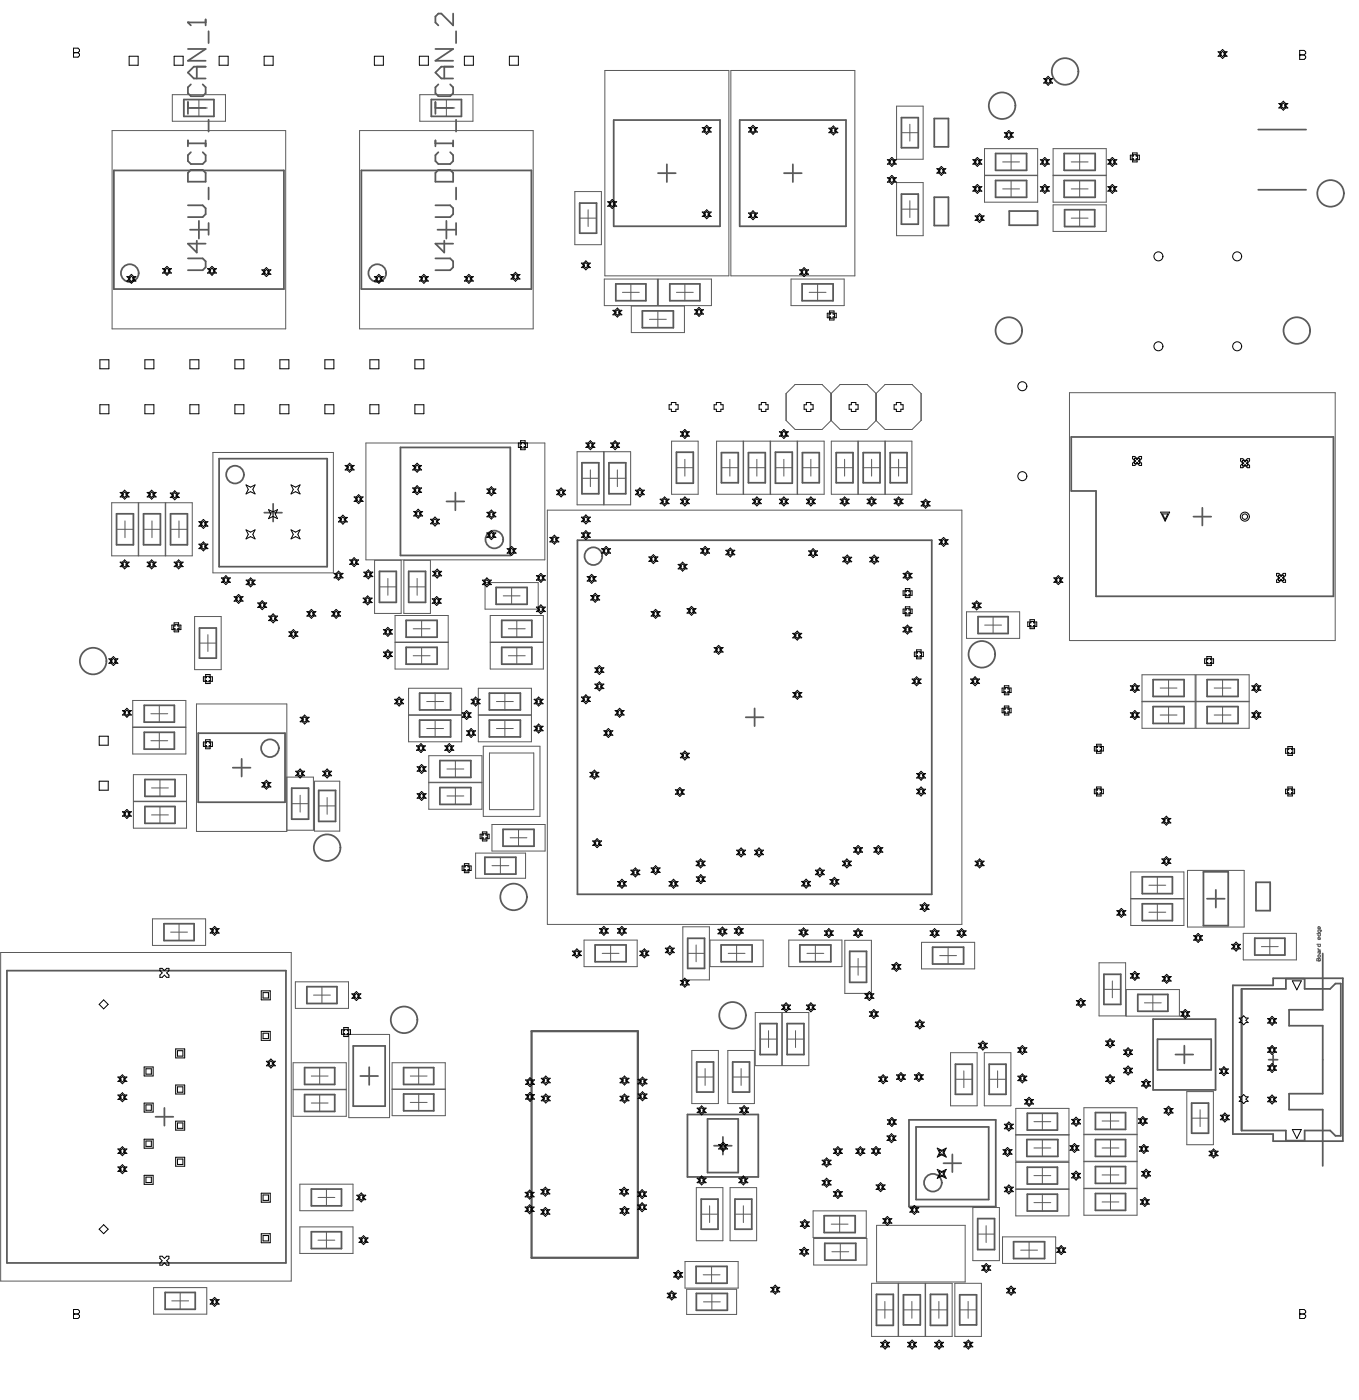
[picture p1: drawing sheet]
<svg xmlns="http://www.w3.org/2000/svg" width="255mm" height="263mm" viewBox="0 0 255 263" stroke-linecap="round" stroke-linejoin="round" font-family="sans-serif">
<g fill="none" stroke="#5a5a5a" stroke-width=".19">
<path d="M32.4 17.8h10v5h-10zM37.4 18.7v3.2M78.9 17.8h10v5h-10zM83.9 18.7v3.2M113.7 13.2h23.3v38.7h-23.3zM137.4 13.2h23.3v38.7h-23.3zM168.5 20h5v9.9h-5zM21.1 24.5h32.6v37.3h-32.6zM35.8 20.3h3.2M67.6 24.5h32.6v37.3h-32.6zM82.3 20.3h3.2M108 36h5v10h-5z"/>
<path d="M110.5 39.4v3.2M168.5 34.3h5v10h-5zM169.4 39.3h3.2M169.4 24.9h3.2M171 23.4v3.1M171 37.7v3.2M185 27.9h10v5h-10zM185 33h10v5h-10zM188.4 30.4h3.2M188.4 35.5h3.2M190 28.9v3.1M190 33.9v3.2"/>
<path d="M197.9 27.9h10v5h-10zM197.9 33h10v5h-10zM197.9 38.5h10v5h-10zM201.3 30.4h3.2M201.3 35.5h3.2M202.9 28.9v3.1M202.9 33.9v3.2M202.9 39.4v3.2M108.9 41h3.2M113.6 52.5h10v4.9h-10zM117 55h3.1M118.6 53.4v3.1"/>
<path d="M118.6 57.5h10v5h-10zM123.6 58.4v3.2M123.7 52.5h10v4.9h-10zM127.1 55h3.2M128.7 53.4v3.1M148.7 52.5h10v4.9h-10zM152.1 55h3.1M153.7 53.4v3.1M201.3 41h3.2M122.1 60h3.1M156.2 74l-1.7-1.7h-5.1l-1.7 1.7v5l1.7 1.7h5.1l1.7-1.7M156.2 74l1.7-1.7h5.1l1.7 1.7"/>
<path d="M156.2 79l1.7 1.7h5.1l1.7-1.7M156.2 74v5M164.7 74l1.6-1.7h5.1l1.7 1.7v5l-1.7 1.7h-5.1l-1.6-1.7M164.7 74v5M201 73.8h49.9v46.6h-49.9zM21 94.5h5v10h-5zM21.9 99.5h3.2M23.5 97.9v3.2M26.1 94.5h5v10h-5zM27 99.5h3.1M28.6 97.9v3.2M31.1 94.5h5v10h-5z"/>
<path d="M32.1 99.5h3.1M33.6 97.9v3.2M40 85.1h22.7v22.6h-22.7zM68.8 83.3h33.6v21.9h-33.6zM102.9 95.9h77.9v77.9h-77.9zM108.5 84.9h5v10h-5zM109.4 89.9h3.1M111 88.3v3.2M113.5 84.9h5v10h-5zM114.4 89.9h3.2M116 88.3v3.2M126.2 82.9h5v10h-5z"/>
<path d="M127.1 87.9h3.2M128.7 86.3v3.2M134.7 82.9h5v10h-5zM135.6 87.9h3.2M137.2 86.3v3.2M139.7 82.9h5v10h-5zM140.7 87.9h3.1M142.2 86.3v3.2M144.8 82.9h5v10h-5zM145.7 87.9h3.2M147.3 86.3v3.2M149.9 82.9h5v10h-5z"/>
<path d="M150.8 87.9h3.2M152.4 86.3v3.2M156.2 82.9h5v10h-5zM157.2 87.9h3.1M158.7 86.3v3.2M161.3 82.9h5v10h-5zM162.2 87.9h3.2M163.8 86.3v3.2M166.4 82.9h5v10h-5zM167.3 87.9h3.2M168.9 86.3v3.2M36.6 115.9h5v10h-5z"/>
<path d="M39.1 119.3v3.2M70.4 105.3h5v10h-5zM71.3 110.3h3.2M72.9 108.7v3.2M74.2 115.7h10v5h-10zM75.9 105.3h5v10h-5zM76.8 110.3h3.2M77.7 118.2h3.1M78.4 108.7v3.2M79.2 116.6v3.2M91.2 109.5h9.9v5h-9.9zM92.1 115.7h10v5h-10z"/>
<path d="M94.6 112h3.1M95.5 118.2h3.2M96.2 110.4v3.2M97.1 116.6v3.2M181.6 115h10v5h-10zM185.1 117.5h3.1M186.6 115.9v3.2M24.9 131.7h10v5h-10zM24.9 136.7h10v5h-10zM28.4 139.2h3.1M28.4 134.2h3.1M29.9 132.6v3.1"/>
<path d="M29.9 137.7v3.1M36.9 132.3h17v24h-17zM37.5 120.9h3.2M74.2 120.8h10v5h-10zM76.8 129.4h10v5h-10zM76.8 134.5h10v4.9h-10zM77.7 123.3h3.1M79.2 121.7v3.2M80.2 136.9h3.2M80.2 131.9h3.2M81.8 130.3v3.2M81.8 135.4v3.1"/>
<path d="M89.9 134.5h10v4.9h-10zM89.9 129.4h10v5h-10zM92.1 120.8h10v5h-10zM93.3 136.9h3.2M93.3 131.9h3.2M94.9 130.3v3.2M94.9 135.4v3.1M95.5 123.3h3.2M97.1 121.7v3.2M214.6 126.8h10v5h-10zM214.6 131.9h10v5h-10zM218 129.3h3.2"/>
<path d="M218 134.4h3.2M219.6 127.8v3.1M219.6 132.8v3.2M224.8 126.8h10v5h-10zM224.8 131.9h10v5h-10zM228.2 129.3h3.2M228.2 134.4h3.2M229.8 127.8v3.1M229.8 132.8v3.2M25.1 145.6h10v5h-10zM25.1 150.7h10v5h-10zM28.5 153.2h3.1"/>
<path d="M28.5 148.1h3.1M30.1 146.5v3.2M30.1 151.6v3.2M53.9 146.1h5v10h-5M54.8 151.1h3.2M56.4 149.5v3.2M59.1 146.8h4.7v9.4h-4.7zM59.9 151.5h3.2M61.5 149.9v3.2M80.6 142.1h10v5h-10zM80.6 147.1h10v5h-10zM84 149.6h3.2"/>
<path d="M84 144.6h3.2M85.6 143v3.1M85.6 148v3.2M90.8 140.3h10.7v13.2h-10.7zM92 141.5h8.3v10.7h-8.3zM92.5 155h9.9v5h-9.9zM95.9 157.5h3.1M97.5 155.9v3.2M.1 179.1h54.6v61.7h-54.6zM28.7 172.7h9.9v5h-9.9zM32.1 175.2h3.1M33.6 173.6v3.2"/>
<path d="M89.4 160.4h9.4v4.7h-9.4zM92.5 162.7h3.1M94 161.1v3.2M109.8 176.7h10v5h-10zM113.2 179.2h3.1M114.8 177.6v3.2M128.3 174.2h5v10h-5zM129.2 179.2h3.2M130.8 177.6v3.2M133.4 176.7h10v5h-10zM136.9 179.2h3.1M138.4 177.6v3.2"/>
<path d="M148.2 176.7h10v5h-10zM151.7 179.2h3.1M153.2 177.6v3.2M158.8 176.8h5v9.9h-5zM173.2 177.1h10v5h-10zM176.6 179.6h3.2M178.2 178.1v3.1M212.5 169h10v5h-10zM212.5 163.9h10v5h-10zM215.9 171.5h3.2M215.9 166.4h3.2M217.5 164.8v3.2"/>
<path d="M217.5 169.9v3.2M223.2 163.6h10.6v10.7h-10.6zM233.7 175.5h9.9v4.9h-9.9zM237.1 177.9h3.1M238.7 176.4v3.1M247.5 177.5h.7l-.2 .4-.3-.1v-.3M247.5 175.5h.7l-.2 .5-.3-.2v-.3M247.7 179.6l.3-.1 .2 .3-.4 .1zM247.7 178.3l.2 .3M247.7 178.6h.5M247.9 178.8v.4l.1 .1 .2-.1v-.4h-.4l-.1 .4M248.2 174.3l-.2 .3-.3-.1v-.2l.2-.1v.4"/>
<path d="M248.2 174.8l-.2 .5-.3-.1v-.4h.6l.1 .3M248.2 176.3l-.2 .3-.3-.1v-.2l.2-.1v.4M55.1 199.8h10v5h-10zM55.5 184.6h10v5h-10zM58.9 187.1h3.2M60.5 185.5v3.1M65.6 194.5h7.6v15.6h-7.6zM130 197.5h5v10h-5zM136.8 197.5h5v10h-5zM141.9 190.3h5v10h-5zM142.9 195.3h3.1M144.4 193.7v3.2"/>
<path d="M147 190.3h5v10h-5zM147.9 195.3h3.2M149.5 193.7v3.2M159.7 181.7h3.2M161.3 180.2v3.1M178.6 197.9h5v10h-5zM185 197.9h5v10h-5zM206.6 181h5v10h-5zM207.5 186h3.1M209.1 184.4v3.2M211.7 186h10v5h-10zM215.1 188.5h3.1"/>
<path d="M216.7 186.9v3.2M247.5 180.3l.5-.1 .2 .4h-.7zM247.8 180.6h.1M247.8 180.3v.3M55.1 204.8h10v5h-10zM58.5 202.3h3.2M58.5 207.3h3.2M60.1 200.7v3.2M60.1 205.8v3.1M77.1 202.3h3.2M77.1 207.2h3.2M78.7 200.7v3.2"/>
<path d="M78.7 205.7v3.1M83.7 204.7h-10v5h10v-9.9h-10v5h10M130.9 202.5h3.2M132.5 200.9v3.1M137.7 202.5h3.2M139.3 200.9v3.1M179.6 202.9h3.1M181.1 201.3v3.2M185.9 202.9h3.2M187.5 201.3v3.2M190.9 213.3h10M190.9 208.4h10v9.9h-10z"/>
<path d="M190.9 218.5h10v5h-10zM194.3 215.8h3.2M194.3 210.9h3.2M195.9 209.3v3.1M195.9 214.2v3.2M195.9 219.4v3.2M203.7 213.3h10v5h-10zM203.7 208.2h10v5h-10zM203.7 218.4h10v5h-10zM207.1 215.8h3.2M207.1 210.7h3.2M208.7 209.1v3.2"/>
<path d="M208.7 214.2v3.2M208.7 219.3v3.2M223 205.2h5v10h-5zM224 210.2h3.1M225.5 208.6v3.2M56.4 230.6h9.9v5h-9.9zM56.4 222.6h9.9v5h-9.9zM59.8 233.1h3.1M59.8 225.1h3.1M61.3 223.5v3.2M61.3 231.5v3.2M128.7 237.1h10v5h-10z"/>
<path d="M130.9 223.2h5v10h-5zM131.8 228.2h3.1M132.2 239.6h3.1M133.4 226.7v3.1M133.7 238.1v3.1M137.2 223.2h5v10h-5zM138.1 228.2h3.2M139.7 226.7v3.1M152.8 227.6h10v5h-10zM152.9 232.8h10v5h-10zM156.2 230.1h3.2M156.3 235.3h3.2"/>
<path d="M157.8 228.5v3.2M157.9 233.7v3.2M164.7 230.3h16.7v10.7h-16.7zM182.8 227h5v10h-5zM183.8 232h3.1M185.3 230.4v3.2M188.4 232.5h10v5h-10zM190.9 223.6h10v5h-10zM191.8 235h3.2M193.4 233.4v3.2M194.3 226.1h3.2M194.3 221h3.2"/>
<path d="M195.9 224.5v3.1M203.7 223.4h10v5h-10zM207.1 225.9h3.2M207.1 220.9h3.2M208.7 224.4v3.1M28.9 242h10v5h-10zM32.3 244.5h3.1M33.9 243v3.1M129.1 242.4h9.3v4.7h-9.3zM132.2 244.7h3.2M133.8 243.1v3.2M163.8 241.2h5v10h-5z"/>
<path d="M164.7 246.2h3.2M166.3 244.6v3.2M168.9 241.2h5v10h-5zM169.8 246.2h3.2M171.4 244.6v3.2M174 241.2h4.9v10h-4.9zM174.9 246.2h3.1M176.5 244.6v3.2M179.5 241.2h4.9v10h-4.9zM180.4 246.2h3.1M181.9 244.6v3.2"/>
</g>
<g fill="none" stroke="#5a5a5a" stroke-width=".33">
<path d="M34.5 18.7h5.7v3.2h-5.7zM35.3 19.2v2.2M35.3 9.2h3.3l-3.3 2.2h3.3M35.3 4.2h3.3M35.9 15.9l-.6 .5v1.1l.6 .6h2.2l.5-.6v-1.1l-.5-.5M37 12.5v2.3M38.6 3.7v1.1M38.6 12.5h-2.2l-1.1 1.1 1.1 1.2h2.2M39.2 5.9v2.2M81.1 18.7h5.6v3.2h-5.6zM21.4 32h32v22.3h-32zM35.3 32.5l.6-.6h2.2l.5 .6v1.7h-3.3z"/>
<path d="M35.3 38.6h2.8l.5 .5v1.2l-.5 .5h-2.8M35.3 26.4v1.1M35.3 27h3.3M35.3 20.3h3.3M35.9 28.6l-.6 .6v1.1l.6 .5h2.2l.5-.5v-1.1l-.5-.6M38.6 26.4v1.1M39.2 22.5v2.2M39.2 35.3v2.2M67.9 32h32v22.3h-32zM108.9 38.2h3.2v5.6h-3.2zM115.3 22.6h20v19.9h-20zM123.7 32.6h3.3"/>
<path d="M125.3 30.9v3.3M139 22.6h20v19.9h-20zM147.3 32.6h3.4M149 30.9v3.3M169.4 36.5h3.2v5.6h-3.2zM169.4 22.1h3.2v5.7h-3.2zM175.6 37.1h2.6v5.3h-2.6zM175.6 22.3h2.6v5.3h-2.6zM187.1 28.9h5.8v3.1h-5.8zM187.1 33.9h5.8v3.2h-5.8zM189.7 39.7h5.3v2.6h-5.3zM200 28.9h5.8v3.1h-5.8z"/>
<path d="M200 33.9h5.8v3.2h-5.8zM200.1 39.4h5.6v3.2h-5.6zM236.5 35.7h9M236.5 24.4h9M35.3 48.6h2.8l.5 .5v1.1l-.5 .6h-2.8M35.7 43.2h3.3M37 45.2v2.3l-1.7-1.7h3.3M37.4 41.5v3.3M39.2 41.9v2.2M82.2 43.2h3.4M83.9 41.5v3.3M115.7 53.4h5.7v3.1h-5.7z"/>
<path d="M120.7 58.4h5.9v3.2h-5.9zM125.9 53.4h5.6v3.1h-5.6zM150.7 53.4h5.9v3.1h-5.9zM21.9 96.6h3.2v5.8h-3.2zM27 96.6h3.1v5.8h-3.1zM32.1 96.6h3.1v5.8h-3.1zM41.2 86.2h20.3v20.3h-20.3zM49.7 96.4h3.3M51.3 94.7v3.3M75.3 84.1h20.6v20.3h-20.6zM83.9 94.3h3.3M85.6 92.6v3.3"/>
<path d="M109.4 87h3.1v5.8h-3.1zM114.4 87h3.2v5.8h-3.2zM127.1 85h3.2v5.8h-3.2zM135.6 85.1h3.2v5.6h-3.2zM140.7 85.1h3.1v5.6h-3.1zM145.7 85h3.2v5.8h-3.2zM150.8 85.1h3.2v5.6h-3.2zM157.2 85.1h3.1v5.6h-3.1zM162.2 85.1h3.2v5.6h-3.2zM167.3 85.1h3.2v5.6h-3.2zM201.3 82.1h49.3v30h-44.6v-19.8h-4.7zM224.3 97.1h3.3"/>
<path d="M226 95.5v3.3M37.5 118.1h3.2v5.6h-3.2zM71.3 107.4h3.2v5.8h-3.2zM76.3 116.6h5.9v3.2h-5.9zM76.8 107.4h3.2v5.8h-3.2zM93.2 110.4h5.9v3.2h-5.9zM94.3 116.6h5.7v3.2h-5.7zM108.5 101.6h66.6v66.5h-66.6zM183.8 115.9h5.7v3.2h-5.7zM27.1 132.6h5.7v3.1h-5.7zM27.1 137.7h5.7v3.1h-5.7zM37.3 137.8h16.3v13h-16.3z"/>
<path d="M76.3 121.7h5.9v3.2h-5.9zM78.9 130.3h5.8v3.2h-5.8zM78.9 135.4h5.8v3.1h-5.8zM92 135.4h5.8v3.1h-5.8zM92 130.3h5.8v3.2h-5.8zM94.3 121.7h5.7v3.2h-5.7zM140.2 134.8h3.3M141.8 133.2v3.3M216.7 127.8h5.8v3.1h-5.8zM216.7 132.8h5.8v3.2h-5.8zM226.9 127.8h5.8v3.1h-5.8zM226.9 132.8h5.8v3.2h-5.8z"/>
<path d="M27.2 146.5h5.7v3.2h-5.7zM27.2 151.6h5.7v3.2h-5.7zM43.7 144.3h3.4M45.4 142.6v3.4M54.8 148.2h3.2v5.8h-3.2zM59.9 148.6h3.2v5.8h-3.2zM82.7 143h5.8v3.1h-5.8zM82.7 148h5.8v3.2h-5.8zM94.5 155.9h5.9v3.2h-5.9zM30.8 173.6h5.7v3.2h-5.7zM91.1 161.1h5.9v3.2h-5.9zM111.8 177.6h5.9v3.2h-5.9z"/>
<path d="M129.2 176.4h3.2v5.6h-3.2zM135.5 177.6h5.9v3.2h-5.9zM150.3 177.6h5.9v3.2h-5.9zM159.7 178.8h3.2v5.9h-3.2zM175.3 178.1h5.8v3.1h-5.8zM214.7 169.9h5.6v3.2h-5.6zM214.7 164.8h5.6v3.2h-5.6zM226.2 163.9h4.6v10.1h-4.6zM226.8 168.9h3.4M228.5 167.3v3.3M235.8 176.4h5.7v3.1h-5.7zM236.1 165.9h2.6v5.3h-2.6z"/>
<path d="M248.6 179.2v10.6h-6.3v3h6.3v12.8h-6.3v3h6.3v10.6M1.3 182.5h52.4v54.9h-52.4zM57.7 185.5h5.6v3.1h-5.6zM66.4 196.6h6v11.3h-6zM130.9 199.6h3.2v5.7h-3.2zM137.7 199.6h3.2v5.7h-3.2zM142.9 192.4h3.1v5.8h-3.1zM147.9 192.4h3.2v5.8h-3.2zM207.5 183.1h3.1v5.7h-3.1zM213.8 186.9h5.7v3.2h-5.7zM216.7 191.6h11.8v13.3h-11.8zM217.5 195.4h10.1v5.7h-10.1z"/>
<path d="M220.9 198.2h3.3M222.6 196.6v3.3M231.7 185.2h7.6v-1.3h13.1v30.6h-13.1v-1.3h-7.6zM233.3 185.9h8.4v-1.9h3.5v1.9h4.8l1-1h1v28.6h-1l-1-1h-4.8v1.9h-3.5v-1.9h-8.4zM238.4 199.2h1.7M239.3 198.4v1.6M29.2 209.9h3.4M30.9 208.3v3.3M57.3 200.7h5.6v3.2h-5.6zM57.3 205.8h5.6v3.1h-5.6zM67.7 202.3h3.3M69.4 200.6v3.3"/>
<path d="M75.9 200.7h5.6v3.2h-5.6zM75.9 205.7h5.6v3.1h-5.6zM129.2 209.5h13.3v11.7h-13.3zM133 210.3h5.7v10.1h-5.7zM134.2 215.4h3.3M135.9 213.7v3.3M170.8 210.5h16.3v16.3h-16.3zM172.2 211.8h13.6v13.7h-13.6zM177.3 218.7h3.4M179 217v3.3M179.6 200.1h3.1v5.6h-3.1zM185.9 200.1h3.2v5.6h-3.2z"/>
<path d="M193 214.2h5.8v3.2h-5.8zM193.1 209.3h5.6v3.1h-5.6zM193.1 219.4h5.6v3.2h-5.6zM205.9 214.2h5.6v3.2h-5.6zM205.9 209.1h5.6v3.2h-5.6zM205.9 219.3h5.6v3.2h-5.6zM224 207.4h3.1v5.6h-3.1zM58.5 231.5h5.7v3.2h-5.7zM58.5 223.5h5.7v3.2h-5.7zM130.8 238.1h5.8v3.1h-5.8zM131.8 225.4h3.1v5.7h-3.1zM138.1 225.4h3.2v5.7h-3.2z"/>
<path d="M154.9 228.5h5.8v3.2h-5.8zM155 233.7h5.8v3.2h-5.8zM183.8 229.1h3.1v5.8h-3.1zM190.5 233.4h5.8v3.2h-5.8zM193.1 224.5h5.6v3.1h-5.6zM205.9 224.4h5.6v3.1h-5.6zM31 243h5.7v3.1h-5.7zM130.9 243.1h5.8v3.2h-5.8zM164.7 243.3h3.2v5.8h-3.2zM169.8 243.4h3.2v5.7h-3.2zM174.9 243.3h3.1v5.8h-3.1zM180.4 243.4h3.1v5.7h-3.1z"/>
<circle cx="188.3" cy="19.9" r="2.5"/>
<circle cx="200.2" cy="13.4" r="2.5"/>
<circle cx="250.1" cy="36.4" r="2.5"/>
<circle cx="24.4" cy="51.3" r="1.66"/>
<circle cx="70.9" cy="51.3" r="1.66"/>
<circle cx="189.6" cy="62.1" r="2.5"/>
<circle cx="243.7" cy="62.1" r="2.5"/>
<circle cx="44.2" cy="89.2" r="1.66"/>
<circle cx="92.9" cy="101.4" r="1.66"/>
<circle cx="111.5" cy="104.5" r="1.66"/>
<circle cx="17.5" cy="124.3" r="2.5"/>
<circle cx="184.5" cy="123" r="2.5"/>
<circle cx="50.7" cy="140.7" r="1.66"/>
<circle cx="61.5" cy="159.3" r="2.5"/>
<circle cx="96.5" cy="168.6" r="2.5"/>
<circle cx="75.9" cy="191.7" r="2.5"/>
<circle cx="137.7" cy="190.9" r="2.5"/>
<circle cx="175.3" cy="222.3" r="1.66"/>
</g>
<path d="M99.9 193.8h20v42.6h-20z" fill="none" stroke="#5a5a5a" stroke-width=".42"/>
<circle cx="35.3" cy="4.2" r=".17" fill="#5a5a5a"/>
<g fill="none" stroke="#5a5a5a" stroke-width=".33">
<path d="M35.3 4.2l.6 .6M81.8 19.2v2.2M81.8 9.2h3.4l-3.4 2.2h3.4M82.4 15.9l-.6 .5v1.1l.6 .6h2.2l.6-.6v-1.1l-.6-.5M83.5 12.5v2.3M85.2 2.6v2.2l-2.3-2.2h-.5l-.6 .5v1.1l.6 .6M85.2 12.5h-2.3l-1.1 1.1 1.1 1.2h2.3M85.7 5.9v2.2M81.8 32.5l.6-.6h2.2l.6 .6v1.7h-3.4zM81.8 38.6h2.8l.6 .5v1.2l-.6 .5h-2.8M81.8 26.4v1.1M81.8 27h3.4"/>
<path d="M81.8 20.3h3.4M82.4 28.6l-.6 .6v1.1l.6 .5h2.2l.6-.5v-1.1l-.6-.6M85.2 26.4v1.1M85.7 22.5v2.2M85.7 35.3v2.2M81.8 48.6h2.8l.6 .5v1.1l-.6 .6h-2.8M83.5 45.2v2.3l-1.7-1.7h3.4M85.7 41.9v2.2"/>
</g>
<g fill="none" stroke="#000" stroke-width=".19">
<path d="M13.8 9.9h.1M13.8 9.9h.9M13.8 9.1h.9l.2 .2v.3l-.2 .3 .2 .3v.3l-.2 .2h-.9zM24.3 10.6h1.7v1.7h-1.7zM32.7 10.6h1.7v1.7h-1.7zM41.2 10.6h1.7v1.7h-1.7zM49.6 10.6h1.7v1.7h-1.7zM70.4 10.6h1.7v1.7h-1.7zM78.8 10.6h1.7v1.7h-1.7zM87.3 10.6h1.7v1.7h-1.7zM95.7 10.6h1.7v1.7h-1.7zM196.1 14.8h.5l.4-.5 .4 .5h.4l-.4 .4 .4 .4h-.4l-.4 .4-.4-.4h-.5l.5-.4z"/>
<path d="M196.5 14.9h.2l.3-.2 .2 .2h.3l-.3 .3 .3 .2h-.3l-.2 .3-.3-.3h-.2l.2-.2zM228.9 9.7h.4l.5-.4 .4 .4h.4l-.4 .5 .4 .4h-.4l-.4 .4-.5-.4h-.4l.4-.4zM229.3 9.9h.2l.3-.3 .2 .3h.3l-.3 .3 .3 .2h-.3l-.2 .3-.3-.3h-.2l.2-.2zM240.3 19.5h.5l.4-.5 .4 .5h.4l-.4 .4 .4 .4h-.4l-.4 .4-.4-.4h-.5l.5-.4zM240.7 19.6h.2l.3-.2 .2 .2h.3l-.3 .3 .3 .2h-.3l-.2 .3-.3-.3h-.2l.2-.2zM244.3 10.3h.1M244.3 9.5h.8l.3 .3v.2l-.3 .3 .3 .3v.3l-.3 .3h-.8zM244.3 10.3h.8M114.2 37.9h.4l.5-.4 .4 .4h.4l-.4 .4 .4 .5h-.4l-.4 .4-.5-.4h-.4l.4-.5zM114.5 38.1h.3l.3-.3 .2 .3h.3l-.3 .2 .3 .3h-.3l-.2 .2-.3-.2h-.3l.3-.3zM132 39.9h.4l.4-.5 .4 .5h.5l-.5 .4 .5 .4h-.5l-.4 .4-.4-.4h-.4l.4-.4zM132 24h.4l.4-.4 .4 .4h.5l-.5 .4 .5 .4h-.5l-.4 .4-.4-.4h-.4l.4-.4z"/>
<path d="M132.3 24.1h.3l.2-.2 .3 .2h.2l-.2 .3 .2 .3h-.2l-.3 .2-.2-.2h-.3l.3-.3zM140.7 24h.4l.4-.4 .4 .4h.5l-.5 .4 .5 .4h-.5l-.4 .4-.4-.4h-.4l.4-.4zM141 24.1h.3l.2-.2 .3 .2h.2l-.2 .3 .2 .3h-.2l-.3 .2-.2-.2h-.3l.3-.3zM155.8 24.1h.4l.4-.4 .4 .4h.5l-.5 .4 .5 .4h-.5l-.4 .5-.4-.5h-.4l.4-.4zM156.1 24.3h.3l.2-.3 .3 .3h.2l-.2 .2 .2 .3h-.2l-.3 .2-.2-.2h-.3l.3-.3zM166.8 30h.4l.4-.4 .4 .4h.5l-.5 .4 .5 .5h-.5l-.4 .4-.4-.4h-.4l.4-.5zM166.8 33.4h.4l.4-.4 .4 .4h.5l-.5 .4 .5 .4h-.5l-.4 .5-.4-.5h-.4l.4-.4zM167.1 30.2h.3l.2-.3 .3 .3h.2l-.2 .2 .2 .3h-.2l-.3 .2-.2-.2h-.3l.3-.3zM167.1 33.6h.3l.2-.3 .3 .3h.2l-.2 .2 .2 .3h-.2l-.3 .2-.2-.2h-.3l.3-.3zM176.1 31.7h.4l.4-.4 .4 .4h.5l-.5 .4 .5 .5h-.5l-.4 .4-.4-.4h-.4l.4-.5zM176.4 31.9h.3l.2-.3 .3 .3h.2l-.2 .2 .2 .3h-.2l-.3 .2-.2-.2h-.3l.3-.3zM182.8 30h.5l.4-.4 .4 .4h.4l-.4 .4 .4 .5h-.4l-.4 .4-.4-.4h-.5l.5-.5z"/>
<path d="M182.8 35.1h.5l.4-.4 .4 .4h.4l-.4 .4 .4 .4h-.4l-.4 .5-.4-.5h-.5l.5-.4zM183.2 35.3h.2l.3-.3 .2 .3h.3l-.3 .2 .3 .3h-.3l-.2 .2-.3-.2h-.2l.2-.3zM183.2 30.2h.2l.3-.3 .2 .3h.3l-.3 .2 .3 .3h-.3l-.2 .2-.3-.2h-.2l.2-.3zM188.8 24.9h.4l.4-.4 .4 .4h.4l-.4 .5 .4 .4h-.4l-.4 .4-.4-.4h-.4l.4-.4zM189.1 25.1h.2l.3-.2 .3 .2h.2l-.2 .3 .2 .2h-.2l-.3 .3-.3-.3h-.2l.2-.2zM195.5 30h.4l.5-.4 .4 .4h.4l-.4 .4 .4 .5h-.4l-.4 .4-.5-.4h-.4l.4-.5zM195.5 35.1h.4l.5-.4 .4 .4h.4l-.4 .4 .4 .4h-.4l-.4 .5-.5-.5h-.4l.4-.4zM195.9 30.2h.2l.3-.3 .2 .3h.3l-.3 .2 .3 .3h-.3l-.2 .2-.3-.2h-.2l.2-.3zM195.9 35.3h.2l.3-.3 .2 .3h.3l-.3 .2 .3 .3h-.3l-.2 .2-.3-.2h-.2l.2-.3zM208.2 30h.4l.5-.4 .4 .4h.4l-.4 .4 .4 .5h-.4l-.4 .4-.5-.4h-.4l.4-.5zM208.2 35.1h.4l.5-.4 .4 .4h.4l-.4 .4 .4 .4h-.4l-.4 .5-.5-.5h-.4l.4-.4zM208.5 30.2h.3l.3-.3 .2 .3h.3l-.3 .2 .3 .3h-.3l-.2 .2-.3-.2h-.3l.3-.3z"/>
<path d="M208.5 35.3h.3l.3-.3 .2 .3h.3l-.3 .2 .3 .3h-.3l-.2 .2-.3-.2h-.3l.3-.3zM212.4 29.2h.5v-.5h.8v.5h.4v.8h-.4v.4h-.8v-.4h-.5zM212.8 29.3h.2v-.2h.5v.2h.3v.5h-.3v.3h-.5v-.3h-.2zM23.8 52h.5l.4-.4 .4 .4h.4l-.4 .4 .4 .4h-.4l-.4 .5-.4-.5h-.5l.5-.4zM24.2 52.2h.2l.3-.3 .2 .3h.3l-.3 .2 .3 .3h-.3l-.2 .2-.3-.2h-.2l.2-.3zM30.5 50.5h.5l.4-.4 .4 .4h.4l-.4 .4 .4 .4h-.4l-.4 .5-.4-.5h-.5l.5-.4zM30.9 50.7h.2l.3-.3 .2 .3h.3l-.3 .2 .3 .3h-.3l-.2 .2-.3-.2h-.2l.2-.3zM39 50.5h.4l.4-.4 .5 .4h.4l-.4 .4 .4 .4h-.4l-.5 .5-.4-.5h-.4l.4-.4zM39.3 50.7h.3l.2-.3 .3 .3h.2l-.2 .2 .2 .3h-.2l-.3 .2-.2-.2h-.3l.3-.3zM49.2 50.7h.4l.5-.4 .4 .4h.4l-.4 .4 .4 .5h-.4l-.4 .4-.5-.4h-.4l.4-.5zM49.6 50.9h.2l.3-.3 .2 .3h.3l-.3 .2 .3 .3h-.3l-.2 .3-.3-.3h-.2l.2-.3zM70.4 52h.4l.4-.4 .4 .4h.5l-.5 .4 .5 .4h-.5l-.4 .5-.4-.5h-.4l.4-.4z"/>
<path d="M70.7 52.2h.3l.2-.3 .3 .3h.2l-.2 .2 .2 .3h-.2l-.3 .2-.2-.2h-.3l.3-.3zM78.8 52h.4l.5-.4 .4 .4h.4l-.4 .4 .4 .4h-.4l-.4 .5-.5-.5h-.4l.4-.4zM79.2 52.2h.2l.3-.3 .2 .3h.3l-.3 .2 .3 .3h-.3l-.2 .2-.3-.2h-.2l.2-.3zM87.3 52h.4l.4-.4 .4 .4h.5l-.5 .4 .5 .4h-.5l-.4 .5-.4-.5h-.4l.4-.4zM87.6 52.2h.3l.2-.3 .3 .3h.2l-.2 .2 .2 .3h-.2l-.3 .2-.2-.2h-.3l.3-.3zM96 51.6h.5l.4-.4 .4 .4h.4l-.4 .4 .4 .5h-.4l-.4 .4-.4-.4h-.5l.5-.5zM96.4 51.8h.2l.3-.3 .2 .3h.3l-.3 .2 .3 .3h-.3l-.2 .2-.3-.2h-.2l.2-.3zM109.3 49.5h.4l.4-.5 .4 .5h.5l-.5 .4 .5 .4h-.5l-.4 .4-.4-.4h-.4l.4-.4zM109.6 49.6h.3l.2-.2 .3 .2h.2l-.2 .3 .2 .2h-.2l-.3 .3-.2-.3h-.3l.3-.2zM115.2 58.3h.4l.4-.4 .5 .4h.4l-.4 .5 .4 .4h-.4l-.5 .4-.4-.4h-.4l.4-.4zM115.5 58.5h.3l.2-.3 .3 .3h.2l-.2 .3 .2 .2h-.2l-.3 .3-.2-.3h-.3l.3-.2zM130.5 58.2h.5l.4-.4 .4 .4h.4l-.4 .4 .4 .5h-.4l-.4 .4-.4-.4h-.5l.5-.5z"/>
<path d="M130.9 58.4h.2l.3-.3 .2 .3h.3l-.3 .2 .3 .3h-.3l-.2 .2-.3-.2h-.2l.2-.3zM132.3 40h.3l.2-.2 .3 .2h.2l-.2 .3 .2 .2h-.2l-.3 .3-.2-.3h-.3l.3-.2zM140.7 40h.4l.4-.4 .4 .4h.5l-.5 .5 .5 .4h-.5l-.4 .4-.4-.4h-.4l.4-.4zM141 40.2h.3l.2-.2 .3 .2h.2l-.2 .3 .2 .2h-.2l-.3 .3-.2-.3h-.3l.3-.2zM150.3 50.7h.4l.4-.4 .4 .4h.5l-.5 .4 .5 .5h-.5l-.4 .4-.4-.4h-.4l.4-.5zM150.6 50.9h.3l.2-.3 .3 .3h.2l-.2 .2 .2 .3h-.2l-.3 .3-.2-.3h-.3l.3-.3zM155.5 58.9h.4v-.4h.8v.4h.5v.8h-.5v.5h-.8v-.5h-.4zM155.8 59.1h.3v-.3h.5v.3h.2v.5h-.2v.2h-.5v-.2h-.3zM183.3 40.6h.4l.4-.4 .4 .4h.5l-.5 .4 .5 .4h-.5l-.4 .5-.4-.5h-.4l.4-.4zM183.6 40.8h.3l.2-.3 .3 .3h.2l-.2 .2 .2 .3h-.2l-.3 .2-.2-.2h-.3l.3-.3zM18.8 67.6h1.7v1.7h-1.7zM18.8 76.1h1.7v1.7h-1.7z"/>
<path d="M27.2 67.6h1.7v1.7h-1.7zM27.2 76.1h1.7v1.7h-1.7zM35.7 67.6h1.7v1.7h-1.7zM35.7 76.1h1.7v1.7h-1.7zM44.1 67.6h1.7v1.7h-1.7zM44.1 76.1h1.7v1.7h-1.7zM52.6 67.6h1.7v1.7h-1.7zM52.6 76.1h1.7v1.7h-1.7zM61.1 67.6h1.6v1.7h-1.6zM61.1 76.1h1.6v1.7h-1.6zM69.5 67.6h1.7v1.7h-1.7zM69.5 76.1h1.7v1.7h-1.7z"/>
<path d="M78 67.6h1.7v1.7h-1.7zM78 76.1h1.7v1.7h-1.7zM125.8 76.1h.4v-.4h.8v.4h.4v.8h-.4v.5h-.8v-.5h-.4zM134.2 76.1h.4v-.4h.9v.4h.4v.8h-.4v.5h-.9v-.5h-.4zM142.7 76.1h.4v-.4h.8v.4h.5v.8h-.5v.5h-.8v-.5h-.4zM151.1 76.1h.4v-.4h.9v.4h.4v.8h-.4v.5h-.9v-.5h-.4zM159.6 76.1h.4v-.4h.8v.4h.5v.8h-.5v.5h-.8v-.5h-.4zM168 76.1h.5v-.4h.8v.4h.4v.8h-.4v.5h-.8v-.5h-.5zM22.6 92.6h.4l.4-.5 .4 .5h.5l-.5 .4 .5 .4h-.5l-.4 .4-.4-.4h-.4l.4-.4zM22.9 92.7h.3l.2-.2 .3 .2h.2l-.2 .3 .2 .2h-.2l-.3 .3-.2-.3h-.3l.3-.2zM27.7 92.6h.4l.4-.5 .4 .5h.4l-.4 .4 .4 .4h-.4l-.4 .4-.4-.4h-.4l.4-.4zM28 92.7h.2l.3-.2 .3 .2h.2l-.2 .3 .2 .2h-.2l-.3 .3-.3-.3h-.2l.2-.2z"/>
<path d="M32 92.7h.4l.4-.4 .5 .4h.4l-.4 .4 .4 .4h-.4l-.5 .5-.4-.5h-.4l.4-.4zM32.3 92.9h.3l.2-.3 .3 .3h.3l-.3 .2 .3 .3h-.3l-.3 .2-.2-.2h-.3l.3-.3zM37.4 98.1h.4l.4-.5 .4 .5h.5l-.5 .4 .5 .4h-.5l-.4 .4-.4-.4h-.4l.4-.4zM37.7 98.2h.3l.2-.2 .3 .2h.2l-.2 .3 .2 .2h-.2l-.3 .3-.2-.3h-.3l.3-.2zM46.2 91.2l.9 .4 .8-.4-.4 .8 .4 .8-.8-.4-.9 .4 .5-.8zM46.2 99.6l.9 .4 .8-.4-.4 .9 .4 .8-.8-.4-.9 .4 .5-.8zM50.5 95.8l.8 .4 .9-.4-.5 .8 .5 .9-.9-.4-.8 .4 .4-.9zM54.7 91.2l.8 .4 .9-.4-.4 .8 .4 .8-.9-.4-.8 .4 .4-.8zM54.7 99.6l.8 .4 .9-.4-.4 .9 .4 .8-.9-.4-.8 .4 .4-.8zM63.6 97.3h.4l.4-.5 .5 .5h.4l-.4 .4 .4 .4h-.4l-.5 .4-.4-.4h-.4l.4-.4zM63.9 97.4h.3l.2-.2 .3 .2h.2l-.2 .3 .2 .2h-.2l-.3 .3-.2-.3h-.3l.3-.2zM64.9 87.5h.4l.4-.4 .4 .4h.5l-.5 .4 .5 .4h-.5l-.4 .5-.4-.5h-.4l.4-.4z"/>
<path d="M65.2 87.7h.3l.2-.3 .3 .3h.2l-.2 .2 .2 .3h-.2l-.3 .2-.2-.2h-.3l.3-.3zM66.6 93.4h.4l.4-.4 .4 .4h.4l-.4 .4 .4 .5h-.4l-.4 .4-.4-.4h-.4l.4-.5zM66.9 93.6h.2l.3-.3 .3 .3h.2l-.2 .2 .2 .3h-.2l-.3 .2-.3-.2h-.2l.2-.3zM77.5 91.7h.5l.4-.4 .4 .4h.4l-.4 .4 .4 .5h-.4l-.4 .4-.4-.4h-.5l.5-.5zM77.5 87.5h.5l.4-.4 .4 .4h.4l-.4 .4 .4 .4h-.4l-.4 .5-.4-.5h-.5l.5-.4zM77.7 96.1h.5l.4-.4 .4 .4h.4l-.4 .5 .4 .4h-.4l-.4 .4-.4-.4h-.5l.5-.4zM77.9 91.9h.2l.3-.3 .2 .3h.3l-.3 .2 .3 .3h-.3l-.2 .3-.3-.3h-.2l.2-.3zM77.9 87.7h.2l.3-.3 .2 .3h.3l-.3 .2 .3 .3h-.3l-.2 .2-.3-.2h-.2l.2-.3zM78.1 96.3h.2l.3-.2 .2 .2h.3l-.3 .3 .3 .2h-.3l-.2 .3-.3-.3h-.2l.2-.2zM80.9 97.6h.4l.5-.4 .4 .4h.4l-.4 .4 .4 .5h-.4l-.4 .4-.5-.4h-.4l.4-.5zM81.2 97.8h.3l.3-.3 .2 .3h.3l-.3 .2 .3 .3h-.3l-.2 .2-.3-.2h-.3l.3-.3zM91.5 96.3h.4l.4-.4 .5 .4h.4l-.4 .4 .4 .5h-.4l-.5 .4-.4-.4h-.4l.4-.5z"/>
<path d="M91.5 91.9h.4l.5-.4 .4 .4h.4l-.4 .4 .4 .5h-.4l-.4 .4-.5-.4h-.4l.4-.5zM91.8 96.5h.3l.2-.3 .3 .3h.3l-.3 .2 .3 .3h-.3l-.3 .2-.2-.2h-.3l.3-.3zM91.8 92.1h.3l.3-.3 .2 .3h.3l-.3 .2 .3 .3h-.3l-.2 .3-.3-.3h-.3l.3-.3zM97.4 83.3h.4v-.5h.9v.5h.4v.8h-.4v.4h-.9v-.4h-.4zM97.8 83.4h.2v-.2h.5v.2h.3v.5h-.3v.3h-.5v-.3h-.2zM104.6 92.1h.4l.5-.4 .4 .4h.4l-.4 .5 .4 .4h-.4l-.4 .4-.5-.4h-.4l.4-.4zM104.9 92.3h.3l.3-.2 .2 .2h.3l-.3 .3 .3 .2h-.3l-.2 .3-.3-.3h-.3l.3-.2zM109.3 97.2h.4l.4-.4 .4 .4h.5l-.5 .4 .5 .5h-.5l-.4 .4-.4-.4h-.4l.4-.5zM109.6 97.4h.3l.2-.3 .3 .3h.2l-.2 .2 .2 .3h-.2l-.3 .2-.2-.2h-.3l.3-.3zM110.1 83.3h.4l.5-.5 .4 .5h.4l-.4 .4 .4 .4h-.4l-.4 .4-.5-.4h-.4l.4-.4zM110.4 83.4h.3l.3-.2 .2 .2h.3l-.3 .3 .3 .2h-.3l-.2 .3-.3-.3h-.3l.3-.2zM114.8 83.3h.4l.4-.5 .4 .5h.4l-.4 .4 .4 .4h-.4l-.4 .4-.4-.4h-.4l.4-.4z"/>
<path d="M115.1 83.4h.2l.3-.2 .3 .2h.2l-.2 .3 .2 .2h-.2l-.3 .3-.3-.3h-.2l.2-.2zM119.4 92.1h.4l.5-.4 .4 .4h.4l-.4 .5 .4 .4h-.4l-.4 .4-.5-.4h-.4l.4-.4zM119.8 92.3h.2l.3-.2 .2 .2h.3l-.3 .3 .3 .2h-.3l-.2 .3-.3-.3h-.2l.2-.2zM124.1 93.8h.4l.4-.4 .4 .4h.5l-.5 .5 .5 .4h-.5l-.4 .4-.4-.4h-.4l.4-.4zM124.4 94h.3l.2-.2 .3 .2h.2l-.2 .3 .2 .2h-.2l-.3 .3-.2-.3h-.3l.3-.2zM127.9 81.2h.4l.4-.5 .4 .5h.5l-.5 .4 .5 .4h-.5l-.4 .4-.4-.4h-.4l.4-.4zM127.9 93.8h.4l.4-.4 .4 .4h.5l-.5 .5 .5 .4h-.5l-.4 .4-.4-.4h-.4l.4-.4zM128.2 81.3h.3l.2-.2 .3 .2h.2l-.2 .3 .2 .2h-.2l-.3 .3-.2-.3h-.3l.3-.2zM128.2 94h.3l.2-.2 .3 .2h.2l-.2 .3 .2 .2h-.2l-.3 .3-.2-.3h-.3l.3-.2zM141.4 93.8h.4l.4-.4 .5 .4h.4l-.4 .5 .4 .4h-.4l-.5 .4-.4-.4h-.4l.4-.4zM141.7 94h.3l.2-.2 .3 .2h.3l-.3 .3 .3 .2h-.3l-.3 .3-.2-.3h-.3l.3-.2zM146.5 93.8h.4l.4-.4 .4 .4h.5l-.5 .5 .5 .4h-.5l-.4 .4-.4-.4h-.4l.4-.4z"/>
<path d="M146.5 81.2h.4l.4-.5 .4 .5h.5l-.5 .4 .5 .4h-.5l-.4 .4-.4-.4h-.4l.4-.4zM146.8 94h.3l.2-.2 .3 .2h.2l-.2 .3 .2 .2h-.2l-.3 .3-.2-.3h-.3l.3-.2zM146.8 81.3h.3l.2-.2 .3 .2h.2l-.2 .3 .2 .2h-.2l-.3 .3-.2-.3h-.3l.3-.2zM151.5 93.8h.5l.4-.4 .4 .4h.4l-.4 .5 .4 .4h-.4l-.4 .4-.4-.4h-.5l.5-.4zM151.9 94h.2l.3-.2 .2 .2h.3l-.3 .3 .3 .2h-.3l-.2 .3-.3-.3h-.2l.2-.2zM157.9 93.8h.4l.4-.4 .5 .4h.4l-.4 .5 .4 .4h-.4l-.5 .4-.4-.4h-.4l.4-.4zM158.2 94h.3l.2-.2 .3 .2h.2l-.2 .3 .2 .2h-.2l-.3 .3-.2-.3h-.3l.3-.2zM163 93.8h.4l.4-.4 .4 .4h.5l-.5 .5 .5 .4h-.5l-.4 .4-.4-.4h-.4l.4-.4zM163.3 94h.3l.2-.2 .3 .2h.2l-.2 .3 .2 .2h-.2l-.3 .3-.2-.3h-.3l.3-.2zM168 93.8h.5l.4-.4 .4 .4h.4l-.4 .5 .4 .4h-.4l-.4 .4-.4-.4h-.5l.5-.4zM168.4 94h.2l.3-.2 .2 .2h.3l-.3 .3 .3 .2h-.3l-.2 .3-.3-.3h-.2l.2-.2zM173.1 94.3h.4l.5-.5 .4 .5h.4l-.4 .4 .4 .4h-.4l-.4 .4-.5-.4h-.4l.4-.4z"/>
<path d="M173.5 94.4h.2l.3-.2 .2 .2h.3l-.3 .3 .3 .2h-.3l-.2 .3-.3-.3h-.2l.2-.2zM212.9 85.8h.4l.4 .4 .4-.4h.5v.4l-.5 .5 .5 .4v.4h-.5l-.4-.4-.4 .4h-.4v-.4l.4-.4-.4-.5zM213.2 86.1h.3l.2 .3 .3-.3h.2v.3l-.2 .3 .2 .2v.3h-.2l-.3-.3-.2 .3h-.3v-.3l.3-.2-.3-.3zM218.1 96.3h1.7l-.8 1.7zM218.5 96.6h1l-.5 1zM233.2 86.2h.4l.4 .5 .4-.5h.4v.5l-.4 .4 .4 .4v.4h-.4l-.4-.4-.4 .4h-.4v-.4l.4-.4-.4-.4zM233.5 86.6h.2l.3 .2 .3-.2h.2v.2l-.2 .3 .2 .2v.3h-.2l-.3-.3-.3 .3h-.2v-.3l.2-.2-.2-.3zM22.6 105.7h.4l.4-.5 .4 .5h.5l-.5 .4 .5 .4h-.5l-.4 .4-.4-.4h-.4l.4-.4zM22.9 105.8h.3l.2-.2 .3 .2h.2l-.2 .3 .2 .2h-.2l-.3 .3-.2-.3h-.3l.3-.2zM27.7 105.7h.4l.4-.5 .4 .5h.4l-.4 .4 .4 .4h-.4l-.4 .4-.4-.4h-.4l.4-.4zM28 105.8h.2l.3-.2 .3 .2h.2l-.2 .3 .2 .2h-.2l-.3 .3-.3-.3h-.2l.2-.2zM32.3 117.5h.4v-.4h.9v.4h.4v.9h-.4v.4h-.9v-.4h-.4z"/>
<path d="M32.6 117.7h.3v-.3h.5v.3h.3v.5h-.3v.2h-.5v-.2h-.3zM32.7 105.7h.5l.4-.5 .4 .5h.4l-.4 .4 .4 .4h-.4l-.4 .4-.4-.4h-.5l.5-.4zM33.1 105.8h.2l.3-.2 .2 .2h.3l-.3 .3 .3 .2h-.3l-.2 .3-.3-.3h-.2l.2-.2zM37.4 102.3h.4l.4-.4 .4 .4h.5l-.5 .4 .5 .4h-.5l-.4 .5-.4-.5h-.4l.4-.4zM37.7 102.5h.3l.2-.3 .3 .3h.2l-.2 .2 .2 .3h-.2l-.3 .2-.2-.2h-.3l.3-.3zM41.6 108.6h.4l.5-.4 .4 .4h.4l-.4 .5 .4 .4h-.4l-.4 .4-.5-.4h-.4l.4-.4zM41.9 108.8h.3l.3-.3 .2 .3h.3l-.3 .3 .3 .2h-.3l-.2 .3-.3-.3h-.3l.3-.2zM44 112.2h.4l.4-.5 .5 .5h.4l-.4 .4 .4 .4h-.4l-.5 .4-.4-.4h-.4l.4-.4zM44.3 112.3h.3l.2-.2 .3 .2h.2l-.2 .3 .2 .2h-.2l-.3 .3-.2-.3h-.3l.3-.2zM46.3 109.1h.4l.4-.5 .4 .5h.5l-.5 .4 .5 .4h-.5l-.4 .4-.4-.4h-.4l.4-.4zM46.6 109.2h.3l.2-.2 .3 .2h.2l-.2 .3 .2 .2h-.2l-.3 .3-.2-.3h-.3l.3-.2zM48.4 113.3h.5l.4-.4 .4 .4h.4l-.4 .5 .4 .4h-.4l-.4 .4-.4-.4h-.5l.5-.4z"/>
<path d="M48.8 113.5h.2l.3-.2 .2 .2h.3l-.3 .3 .3 .2h-.3l-.2 .3-.3-.3h-.2l.2-.2zM50.5 115.8h.4l.4-.4 .5 .4h.4l-.4 .4 .4 .5h-.4l-.5 .4-.4-.4h-.4l.4-.5zM50.8 116h.3l.2-.3 .3 .3h.2l-.2 .2 .2 .3h-.2l-.3 .2-.2-.2h-.3l.3-.3zM54.3 118.8h.4l.4-.4 .5 .4h.4l-.4 .4 .4 .4h-.4l-.5 .4-.4-.4h-.4l.4-.4zM54.6 118.9h.3l.2-.2 .3 .2h.2l-.2 .3 .2 .2h-.2l-.3 .3-.2-.3h-.3l.3-.2zM57.7 115h.4l.4-.5 .4 .5h.5l-.5 .4 .5 .4h-.5l-.4 .4-.4-.4h-.4l.4-.4zM58 115.1h.3l.2-.2 .3 .2h.2l-.2 .3 .2 .2h-.2l-.3 .3-.2-.3h-.3l.3-.2zM62.3 115h.4l.5-.5 .4 .5h.4l-.4 .4 .4 .4h-.4l-.4 .4-.5-.4h-.4l.4-.4zM62.7 115.1h.2l.3-.2 .2 .2h.3l-.3 .3 .3 .2h-.3l-.2 .3-.3-.3h-.2l.2-.2zM62.8 107.8h.4l.4-.4 .5 .4h.4l-.4 .4 .4 .4h-.4l-.5 .5-.4-.5h-.4l.4-.4zM63.1 108h.3l.2-.3 .3 .3h.2l-.2 .2 .2 .3h-.2l-.3 .2-.2-.2h-.3l.3-.3zM65.7 105.2h.4l.5-.4 .4 .4h.4l-.4 .5 .4 .4h-.4l-.4 .4-.5-.4h-.4l.4-.4z"/>
<path d="M66 105.4h.3l.3-.2 .2 .2h.3l-.3 .3 .3 .2h-.3l-.2 .3-.3-.3h-.3l.3-.2zM68.2 112.4h.5l.4-.4 .4 .4h.4l-.4 .5 .4 .4h-.4l-.4 .4-.4-.4h-.5l.5-.4zM68.4 107.6h.4l.4-.5 .4 .5h.5l-.5 .4 .5 .4h-.5l-.4 .4-.4-.4h-.4l.4-.4zM68.6 112.6h.2l.3-.2 .2 .2h.3l-.3 .3 .3 .2h-.3l-.2 .3-.3-.3h-.2l.2-.2zM68.7 107.7h.3l.2-.2 .3 .2h.2l-.2 .3 .2 .2h-.2l-.3 .3-.2-.3h-.3l.3-.2zM72.1 118.4h.4l.4-.5 .4 .5h.4l-.4 .4 .4 .4h-.4l-.4 .4-.4-.4h-.4l.4-.4zM72.4 118.5h.2l.3-.2 .3 .2h.2l-.2 .3 .2 .2h-.2l-.3 .3-.3-.3h-.2l.2-.2zM81.2 112.6h.5l.4-.5 .4 .5h.4l-.4 .4 .4 .4h-.4l-.4 .4-.4-.4h-.5l.5-.4zM81.3 107.4h.4l.5-.4 .4 .4h.4l-.4 .4 .4 .4h-.4l-.4 .5-.5-.5h-.4l.4-.4zM81.6 112.7h.2l.3-.2 .2 .2h.3l-.3 .3 .3 .2h-.3l-.2 .3-.3-.3h-.2l.2-.2zM81.7 107.6h.2l.3-.3 .2 .3h.3l-.3 .2 .3 .3h-.3l-.2 .2-.3-.2h-.2l.2-.3zM90.7 109.1h.4l.4-.5 .4 .5h.4l-.4 .4 .4 .4h-.4l-.4 .4-.4-.4h-.4l.4-.4z"/>
<path d="M91 109.2h.2l.3-.2 .3 .2h.2l-.2 .3 .2 .2h-.2l-.3 .3-.3-.3h-.2l.2-.2zM91.5 100.2h.4l.4-.4 .5 .4h.4l-.4 .4 .4 .4h-.4l-.5 .4-.4-.4h-.4l.4-.4zM91.8 100.3h.3l.2-.2 .3 .2h.3l-.3 .3 .3 .3h-.3l-.3 .2-.2-.2h-.3l.3-.3zM95.3 103.1h.4l.5-.4 .4 .4h.4l-.4 .5 .4 .4h-.4l-.4 .4-.5-.4h-.4l.4-.4zM95.6 103.3h.3l.3-.2 .2 .2h.3l-.3 .3 .3 .2h-.3l-.2 .3-.3-.3h-.3l.3-.2zM100.8 114.1h.4l.5-.4 .4 .4h.4l-.4 .4 .4 .5h-.4l-.4 .4-.5-.4h-.4l.4-.5zM100.8 108.2h.4l.5-.4 .4 .4h.4l-.4 .4 .4 .5h-.4l-.4 .4-.5-.4h-.4l.4-.5zM101.1 114.3h.3l.3-.3 .2 .3h.3l-.3 .2 .3 .3h-.3l-.2 .3-.3-.3h-.3l.3-.3zM101.1 108.4h.3l.3-.3 .2 .3h.3l-.3 .2 .3 .3h-.3l-.2 .2-.3-.2h-.3l.3-.3zM103.3 101h.5l.4-.4 .4 .4h.4l-.4 .4 .4 .5h-.4l-.4 .4-.4-.4h-.5l.5-.5zM103.7 101.2h.2l.3-.3 .2 .3h.3l-.3 .2 .3 .3h-.3l-.2 .3-.3-.3h-.2l.2-.3zM109.3 100.2h.4l.4-.4 .4 .4h.5l-.5 .4 .5 .4h-.5l-.4 .4-.4-.4h-.4l.4-.4z"/>
<path d="M109.6 100.3h.3l.2-.2 .3 .2h.2l-.2 .3 .2 .3h-.2l-.3 .2-.2-.2h-.3l.3-.3zM110.4 108.4h.4l.4-.4 .4 .4h.4l-.4 .4 .4 .4h-.4l-.4 .5-.4-.5h-.4l.4-.4zM110.7 108.6h.2l.3-.3 .3 .3h.2l-.2 .2 .2 .3h-.2l-.3 .2-.3-.2h-.2l.2-.3zM111 111.9h.4l.5-.4 .4 .4h.4l-.4 .5 .4 .4h-.4l-.4 .4-.5-.4h-.4l.4-.4zM111.4 112.1h.2l.3-.2 .2 .2h.3l-.3 .3 .3 .2h-.3l-.2 .3-.3-.3h-.2l.2-.2zM113.1 103.1h.4l.4-.4 .4 .4h.5l-.5 .5 .5 .4h-.5l-.4 .4-.4-.4h-.4l.4-.4zM113.4 103.3h.3l.2-.2 .3 .2h.2l-.2 .3 .2 .2h-.2l-.3 .3-.2-.3h-.3l.3-.2zM121.9 104.7h.5l.4-.4 .4 .4h.4l-.4 .4 .4 .4h-.4l-.4 .5-.4-.5h-.5l.5-.4zM122.3 104.9h.2l.3-.3 .2 .3h.3l-.3 .2 .3 .3h-.3l-.2 .2-.3-.2h-.2l.2-.3zM122.4 115h.4l.4-.5 .4 .5h.5l-.5 .4 .5 .4h-.5l-.4 .4-.4-.4h-.4l.4-.4zM122.7 115.1h.3l.2-.2 .3 .2h.2l-.2 .3 .2 .2h-.2l-.3 .3-.2-.3h-.3l.3-.2zM127.4 106.1h.5l.4-.4 .4 .4h.4l-.4 .4 .4 .4h-.4l-.4 .5-.4-.5h-.5l.5-.4z"/>
<path d="M127.8 106.3h.2l.3-.3 .2 .3h.3l-.3 .2 .3 .3h-.3l-.2 .2-.3-.2h-.2l.2-.3zM129.1 114.4h.4l.5-.4 .4 .4h.4l-.4 .4 .4 .5h-.4l-.4 .4-.5-.4h-.4l.4-.5zM129.5 114.6h.2l.3-.3 .2 .3h.3l-.3 .2 .3 .3h-.3l-.2 .2-.3-.2h-.2l.2-.3zM131.7 103.1h.4l.4-.4 .4 .4h.5l-.5 .5 .5 .4h-.5l-.4 .4-.4-.4h-.4l.4-.4zM132 103.3h.3l.2-.2 .3 .2h.2l-.2 .3 .2 .2h-.2l-.3 .3-.2-.3h-.3l.3-.2zM136.4 103.4h.4l.5-.4 .4 .4h.4l-.4 .5 .4 .4h-.4l-.4 .4-.5-.4h-.4l.4-.4zM136.7 103.6h.3l.3-.2 .2 .2h.3l-.3 .3 .3 .2h-.3l-.2 .3-.3-.3h-.3l.3-.2zM149 119.1h.4l.4-.5 .5 .5h.4l-.4 .4 .4 .4h-.4l-.5 .4-.4-.4h-.4l.4-.4zM149.3 119.2h.3l.2-.2 .3 .2h.2l-.2 .3 .2 .2h-.2l-.3 .3-.2-.3h-.3l.3-.2zM152 103.6h.4l.4-.5 .4 .5h.5l-.5 .4 .5 .4h-.5l-.4 .4-.4-.4h-.4l.4-.4zM152.3 103.7h.3l.2-.2 .3 .2h.2l-.2 .3 .2 .2h-.2l-.3 .3-.2-.3h-.3l.3-.2zM158.4 104.8h.4l.4-.5 .5 .5h.4l-.4 .4 .4 .4h-.4l-.5 .4-.4-.4h-.4l.4-.4z"/>
<path d="M158.7 104.9h.3l.2-.2 .3 .2h.2l-.2 .3 .2 .2h-.2l-.3 .3-.2-.3h-.3l.3-.2zM163.4 104.8h.5l.4-.5 .4 .5h.4l-.4 .4 .4 .4h-.4l-.4 .4-.4-.4h-.5l.5-.4zM163.8 104.9h.2l.3-.2 .2 .2h.3l-.3 .3 .3 .2h-.3l-.2 .3-.3-.3h-.2l.2-.2zM169.7 117.9h.4l.4-.4 .5 .4h.4l-.4 .5 .4 .4h-.4l-.5 .4-.4-.4h-.4l.4-.4zM169.7 111.1h.5v-.5h.8v.5h.4v.8h-.4v.4h-.8v-.4h-.5zM169.7 114.5h.5v-.4h.8v.4h.4v.8h-.4v.5h-.8v-.5h-.5zM169.7 107.8h.5l.4-.4 .4 .4h.4l-.4 .4 .4 .4h-.4l-.4 .5-.4-.5h-.5l.5-.4zM170 118.1h.3l.2-.3 .3 .3h.3l-.3 .3 .3 .2h-.3l-.3 .3-.2-.3h-.3l.3-.2zM170.1 108h.2l.3-.3 .2 .3h.3l-.3 .2 .3 .3h-.3l-.2 .2-.3-.2h-.2l.2-.3zM170.1 111.2h.2v-.2h.5v.2h.3v.5h-.3v.3h-.5v-.3h-.2zM170.1 114.7h.2v-.3h.5v.3h.3v.5h-.3v.2h-.5v-.2h-.2zM176.5 101.4h.4l.4-.4 .5 .4h.4l-.4 .5 .4 .4h-.4l-.5 .4-.4-.4h-.4l.4-.4z"/>
<path d="M176.8 101.6h.3l.2-.2 .3 .2h.2l-.2 .3 .2 .2h-.2l-.3 .3-.2-.3h-.3l.3-.2zM182.7 113.4h.4l.5-.4 .4 .4h.4l-.4 .4 .4 .4h-.4l-.4 .5-.5-.5h-.4l.4-.4zM183.1 113.6h.2l.3-.3 .2 .3h.3l-.3 .2 .3 .3h-.3l-.2 .2-.3-.2h-.2l.2-.3zM193.2 116.9h.4v-.4h.8v.4h.4v.9h-.4v.4h-.8v-.4h-.4zM193.5 117.1h.2v-.3h.6v.3h.2v.5h-.2v.2h-.6v-.2h-.2zM198.1 108.6h.4l.4-.4 .4 .4h.5l-.5 .5 .5 .4h-.5l-.4 .4-.4-.4h-.4l.4-.4zM198.4 108.8h.3l.2-.3 .3 .3h.2l-.2 .3 .2 .2h-.2l-.3 .3-.2-.3h-.3l.3-.2zM239.9 107.8h.4l.5 .4 .4-.4h.4v.4l-.4 .4 .4 .5v.4h-.4l-.4-.4-.5 .4h-.4v-.4l.4-.5-.4-.4zM240.3 108.1h.2l.3 .3 .2-.3h.3v.3l-.3 .2 .3 .3v.2h-.3l-.2-.2-.3 .2h-.2v-.2l.2-.3-.2-.2zM18.6 138.4h1.7v1.7h-1.7zM20.5 123.8h.4l.4-.4 .4 .4h.5l-.5 .5 .5 .4h-.5l-.4 .4-.4-.4h-.4l.4-.4zM20.8 124h.3l.2-.2 .3 .2h.2l-.2 .3 .2 .2h-.2l-.3 .3-.2-.3h-.3l.3-.2z"/>
<path d="M23 133.6h.4l.4-.5 .5 .5h.4l-.4 .4 .4 .4h-.4l-.5 .4-.4-.4h-.4l.4-.4zM23.3 133.7h.3l.2-.2 .3 .2h.3l-.3 .3 .3 .2h-.3l-.3 .3-.2-.3h-.3l.3-.2zM38.2 127.2h.4v-.4h.9v.4h.4v.9h-.4v.4h-.9v-.4h-.4zM38.2 139.5h.4v-.4h.9v.4h.4v.8h-.4v.5h-.9v-.5h-.4zM38.6 139.7h.2v-.3h.5v.3h.3v.5h-.3v.2h-.5v-.2h-.2zM38.6 127.4h.2v-.3h.5v.3h.3v.5h-.3v.3h-.5v-.3h-.2zM56.4 134.8h.4l.5-.4 .4 .4h.4l-.4 .5 .4 .4h-.4l-.4 .4-.5-.4h-.4l.4-.4zM56.7 135h.3l.3-.3 .2 .3h.3l-.3 .3 .3 .2h-.3l-.2 .3-.3-.3h-.3l.3-.2zM72.1 122.6h.4l.4-.4 .4 .4h.4l-.4 .4 .4 .4h-.4l-.4 .4-.4-.4h-.4l.4-.4zM72.4 122.7h.2l.3-.2 .3 .2h.2l-.2 .3 .2 .3h-.2l-.3 .2-.3-.2h-.2l.2-.3zM74.2 131.5h.4l.4-.5 .4 .5h.5l-.5 .4 .5 .4h-.5l-.4 .4-.4-.4h-.4l.4-.4zM74.5 131.6h.3l.2-.2 .3 .2h.2l-.2 .3 .2 .2h-.2l-.3 .3-.2-.3h-.3l.3-.2z"/>
<path d="M86.9 134h.4l.4-.4 .4 .4h.4l-.4 .4 .4 .4h-.4l-.4 .5-.4-.5h-.4l.4-.4zM87.2 134.2h.2l.3-.3 .3 .3h.2l-.2 .2 .2 .3h-.2l-.3 .2-.3-.2h-.2l.2-.3zM87.7 137.4h.4l.4-.5 .5 .5h.4l-.4 .4 .4 .4h-.4l-.5 .4-.4-.4h-.4l.4-.4zM88 137.5h.3l.2-.2 .3 .2h.3l-.3 .3 .3 .2h-.3l-.3 .3-.2-.3h-.3l.3-.2zM88.5 131.5h.5l.4-.5 .4 .5h.4l-.4 .4 .4 .4h-.4l-.4 .4-.4-.4h-.5l.5-.4zM88.9 131.6h.2l.3-.2 .2 .2h.3l-.3 .3 .3 .2h-.3l-.2 .3-.3-.3h-.2l.2-.2zM100.4 136.5h.4l.4-.4 .5 .4h.4l-.4 .4 .4 .5h-.4l-.5 .4-.4-.4h-.4l.4-.5zM100.4 131.5h.4l.4-.5 .5 .5h.4l-.4 .4 .4 .4h-.4l-.5 .4-.4-.4h-.4l.4-.4zM100.7 131.6h.3l.2-.2 .3 .2h.2l-.2 .3 .2 .2h-.2l-.3 .3-.2-.3h-.3l.3-.2zM100.7 136.7h.3l.2-.3 .3 .3h.2l-.2 .2 .2 .3h-.2l-.3 .3-.2-.3h-.3l.3-.3zM109.3 131h.4l.4-.4 .4 .4h.5l-.5 .5 .5 .4h-.5l-.4 .4-.4-.4h-.4l.4-.4zM109.6 131.2h.3l.2-.3 .3 .3h.2l-.2 .3 .2 .2h-.2l-.3 .3-.2-.3h-.3l.3-.2z"/>
<path d="M111.8 125.5h.4l.4-.4 .5 .4h.4l-.4 .5 .4 .4h-.4l-.5 .4-.4-.4h-.4l.4-.4zM111.8 128.6h.4l.4-.4 .5 .4h.4l-.4 .4 .4 .4h-.4l-.5 .5-.4-.5h-.4l.4-.4zM112.1 125.7h.3l.2-.2 .3 .2h.3l-.3 .3 .3 .2h-.3l-.3 .3-.2-.3h-.3l.3-.2zM112.1 128.8h.3l.2-.3 .3 .3h.3l-.3 .2 .3 .3h-.3l-.3 .2-.2-.2h-.3l.3-.3zM113.5 137.4h.4l.4-.5 .5 .5h.4l-.4 .4 .4 .4h-.4l-.5 .4-.4-.4h-.4l.4-.4zM113.8 137.5h.3l.2-.2 .3 .2h.2l-.2 .3 .2 .2h-.2l-.3 .3-.2-.3h-.3l.3-.2zM115.6 133.6h.4l.5-.5 .4 .5h.4l-.4 .4 .4 .4h-.4l-.4 .4-.5-.4h-.4l.4-.4zM115.9 133.7h.3l.3-.2 .2 .2h.3l-.3 .3 .3 .2h-.3l-.2 .3-.3-.3h-.3l.3-.2zM134.2 121.7h.4l.5-.4 .4 .4h.4l-.4 .5 .4 .4h-.4l-.4 .4-.5-.4h-.4l.4-.4zM134.5 121.9h.3l.3-.3 .2 .3h.3l-.3 .3 .3 .2h-.3l-.2 .3-.3-.3h-.3l.3-.2zM149 130.2h.4l.5-.4 .4 .4h.4l-.4 .4 .4 .4h-.4l-.4 .5-.5-.5h-.4l.4-.4zM149.3 130.4h.3l.3-.3 .2 .3h.3l-.3 .2 .3 .3h-.3l-.2 .2-.3-.2h-.3l.3-.3z"/>
<path d="M171.4 127.6h.4l.5-.4 .4 .4h.4l-.4 .5 .4 .4h-.4l-.4 .4-.5-.4h-.4l.4-.4zM171.8 127.8h.2l.3-.2 .2 .2h.3l-.3 .3 .3 .2h-.3l-.2 .3-.3-.3h-.2l.2-.2zM171.8 122.6h.5v-.4h.8v.4h.4v.8h-.4v.4h-.8v-.4h-.5zM172.2 122.7h.2v-.2h.5v.2h.3v.6h-.3v.2h-.5v-.2h-.2zM182.4 127.6h.4l.5-.4 .4 .4h.4l-.4 .5 .4 .4h-.4l-.4 .4-.5-.4h-.4l.4-.4zM182.8 127.8h.2l.3-.2 .2 .2h.3l-.3 .3 .3 .2h-.3l-.2 .3-.3-.3h-.2l.2-.2zM188.3 129.3h.5v-.4h.8v.4h.4v.9h-.4v.4h-.8v-.4h-.5zM188.3 133.1h.5v-.4h.8v.4h.4v.9h-.4v.4h-.8v-.4h-.5zM188.7 129.5h.2v-.2h.5v.2h.3v.5h-.3v.3h-.5v-.3h-.2zM188.7 133.3h.2v-.2h.5v.2h.3v.5h-.3v.3h-.5v-.3h-.2zM212.4 134h.5l.4-.4 .4 .4h.4l-.4 .4 .4 .4h-.4l-.4 .5-.4-.5h-.5l.5-.4zM212.4 128.9h.5l.4-.4 .4 .4h.4l-.4 .4 .4 .5h-.4l-.4 .4-.4-.4h-.5l.5-.5z"/>
<path d="M212.8 129.1h.2l.3-.3 .2 .3h.3l-.3 .2 .3 .3h-.3l-.2 .2-.3-.2h-.2l.2-.3zM212.8 134.2h.2l.3-.3 .2 .3h.3l-.3 .2 .3 .3h-.3l-.2 .2-.3-.2h-.2l.2-.3zM226.4 123.8h.4v-.4h.9v.4h.4v.9h-.4v.4h-.9v-.4h-.4zM226.7 124h.3v-.2h.5v.2h.2v.5h-.2v.3h-.5v-.3h-.3zM235.3 134h.4l.4-.4 .4 .4h.5l-.5 .4 .5 .4h-.5l-.4 .5-.4-.5h-.4l.4-.4zM235.3 128.9h.4l.4-.4 .4 .4h.5l-.5 .4 .5 .5h-.5l-.4 .4-.4-.4h-.4l.4-.5zM235.6 129.1h.3l.2-.3 .3 .3h.2l-.2 .2 .2 .3h-.2l-.3 .2-.2-.2h-.3l.3-.3zM235.6 134.2h.3l.2-.3 .3 .3h.2l-.2 .2 .2 .3h-.2l-.3 .2-.2-.2h-.3l.3-.3zM18.6 146.8h1.7v1.7h-1.7zM23 152.6h.4l.4-.4 .5 .4h.4l-.4 .4 .4 .4h-.4l-.5 .5-.4-.5h-.4l.4-.4zM23.3 152.8h.3l.2-.3 .3 .3h.3l-.3 .2 .3 .3h-.3l-.3 .2-.2-.2h-.3l.3-.3zM49.2 147.1h.4l.5-.4 .4 .4h.4l-.4 .4 .4 .4h-.4l-.4 .5-.5-.5h-.4l.4-.4z"/>
<path d="M49.6 147.3h.2l.3-.3 .2 .3h.3l-.3 .2 .3 .3h-.3l-.2 .2-.3-.2h-.2l.2-.3zM55.6 145h.4l.4-.4 .4 .4h.5l-.5 .4 .5 .4h-.5l-.4 .4-.4-.4h-.4l.4-.4zM55.9 145.1h.3l.2-.2 .3 .2h.2l-.2 .3 .2 .3h-.2l-.3 .2-.2-.2h-.3l.3-.3zM60.6 145h.5l.4-.4 .4 .4h.4l-.4 .4 .4 .4h-.4l-.4 .4-.4-.4h-.5l.5-.4zM61 145.1h.2l.3-.2 .2 .2h.3l-.3 .3 .3 .3h-.3l-.2 .2-.3-.2h-.2l.2-.3zM78.3 140.2h.4l.4-.4 .4 .4h.5l-.5 .4 .5 .4h-.5l-.4 .5-.4-.5h-.4l.4-.4zM78.4 149.2h.4l.4-.4 .5 .4h.4l-.4 .4 .4 .4h-.4l-.5 .5-.4-.5h-.4l.4-.4zM78.4 144.1h.4l.4-.4 .5 .4h.4l-.4 .5 .4 .4h-.4l-.5 .4-.4-.4h-.4l.4-.4zM78.6 140.4h.3l.2-.3 .3 .3h.2l-.2 .2 .2 .3h-.2l-.3 .2-.2-.2h-.3l.3-.3zM78.7 149.4h.3l.2-.3 .3 .3h.2l-.2 .2 .2 .3h-.2l-.3 .2-.2-.2h-.3l.3-.3zM78.7 144.3h.3l.2-.3 .3 .3h.2l-.2 .3 .2 .2h-.2l-.3 .3-.2-.3h-.3l.3-.2zM83.6 140.2h.4l.4-.4 .5 .4h.4l-.4 .4 .4 .4h-.4l-.5 .5-.4-.5h-.4l.4-.4z"/>
<path d="M83.9 140.4h.3l.2-.3 .3 .3h.2l-.2 .2 .2 .3h-.2l-.3 .2-.2-.2h-.3l.3-.3zM90.2 156.8h.5v-.4h.8v.4h.4v.9h-.4v.4h-.8v-.4h-.5zM90.6 157h.2v-.3h.5v.3h.3v.5h-.3v.2h-.5v-.2h-.2zM110.9 145.2h.4l.4-.4 .4 .4h.5l-.5 .4 .5 .4h-.5l-.4 .5-.4-.5h-.4l.4-.4zM111.2 145.4h.3l.2-.3 .3 .3h.2l-.2 .2 .2 .3h-.2l-.3 .2-.2-.2h-.3l.3-.3zM111.4 158.1h.4l.4-.4 .4 .4h.5l-.5 .4 .5 .4h-.5l-.4 .4-.4-.4h-.4l.4-.4zM111.7 158.2h.3l.2-.2 .3 .2h.2l-.2 .3 .2 .3h-.2l-.3 .2-.2-.2h-.3l.3-.3zM126.9 148.5h.4l.5-.5 .4 .5h.4l-.4 .4 .4 .4h-.4l-.4 .4-.5-.4h-.4l.4-.4zM127.3 148.6h.2l.3-.2 .2 .2h.3l-.3 .3 .3 .2h-.3l-.2 .3-.3-.3h-.2l.2-.2zM127.9 141.6h.4l.4-.4 .4 .4h.5l-.5 .4 .5 .4h-.5l-.4 .5-.4-.5h-.4l.4-.4zM128.2 141.8h.3l.2-.3 .3 .3h.2l-.2 .2 .2 .3h-.2l-.3 .2-.2-.2h-.3l.3-.3zM138.4 159.8h.5l.4-.4 .4 .4h.4l-.4 .4 .4 .5h-.4l-.4 .4-.4-.4h-.5l.5-.5z"/>
<path d="M138.8 160h.2l.3-.3 .2 .3h.3l-.3 .2 .3 .3h-.3l-.2 .2-.3-.2h-.2l.2-.3zM141.8 159.8h.4l.5-.4 .4 .4h.4l-.4 .4 .4 .5h-.4l-.4 .4-.5-.4h-.4l.4-.5zM142.1 160h.3l.3-.3 .2 .3h.3l-.3 .2 .3 .3h-.3l-.2 .2-.3-.2h-.3l.3-.3zM160.4 159.3h.4l.5-.4 .4 .4h.4l-.4 .5 .4 .4h-.4l-.4 .4-.5-.4h-.4l.4-.4zM160.8 159.5h.2l.3-.2 .2 .2h.3l-.3 .3 .3 .2h-.3l-.2 .3-.3-.3h-.2l.2-.2zM164.2 159.3h.5l.4-.4 .4 .4h.4l-.4 .5 .4 .4h-.4l-.4 .4-.4-.4h-.5l.5-.4zM164.6 159.5h.2l.3-.2 .2 .2h.3l-.3 .3 .3 .2h-.3l-.2 .3-.3-.3h-.2l.2-.2zM172.3 148.4h.4l.4-.5 .4 .5h.5l-.5 .4 .5 .4h-.5l-.4 .4-.4-.4h-.4l.4-.4zM172.3 145.4h.4l.4-.4 .4 .4h.5l-.5 .4 .5 .4h-.5l-.4 .5-.4-.5h-.4l.4-.4zM172.6 148.5h.3l.2-.2 .3 .2h.2l-.2 .3 .2 .2h-.2l-.3 .3-.2-.3h-.3l.3-.2zM172.6 145.6h.3l.2-.3 .3 .3h.2l-.2 .2 .2 .3h-.2l-.3 .2-.2-.2h-.3l.3-.3zM205.7 148.4h.4v-.5h.8v.5h.5v.8h-.5v.4h-.8v-.4h-.4z"/>
<path d="M205.7 140.3h.4v-.4h.8v.4h.5v.9h-.5v.4h-.8v-.4h-.4zM206 148.5h.3v-.2h.5v.2h.2v.5h-.2v.3h-.5v-.3h-.3zM206 140.5h.3v-.3h.5v.3h.2v.5h-.2v.3h-.5v-.3h-.3zM218.4 153.9h.4l.4-.5 .4 .5h.4l-.4 .4 .4 .4h-.4l-.4 .4-.4-.4h-.4l.4-.4zM218.7 154h.2l.3-.2 .3 .2h.2l-.2 .3 .2 .2h-.2l-.3 .3-.3-.3h-.2l.2-.2zM241.6 148.4h.4v-.5h.9v.5h.4v.8h-.4v.4h-.9v-.4h-.4zM241.6 140.8h.4v-.5h.9v.5h.4v.8h-.4v.4h-.9v-.4h-.4zM242 148.5h.2v-.2h.5v.2h.3v.5h-.3v.3h-.5v-.3h-.2zM242 140.9h.2v-.2h.5v.2h.3v.5h-.3v.3h-.5v-.3h-.2zM39.5 174.6h.4l.4-.5 .5 .5h.4l-.4 .4 .4 .4h-.4l-.5 .4-.4-.4h-.4l.4-.4zM39.8 174.7h.3l.2-.2 .3 .2h.2l-.2 .3 .2 .2h-.2l-.3 .3-.2-.3h-.3l.3-.2zM86.9 162.8h.4v-.4h.8v.4h.4v.8h-.4v.5h-.8v-.5h-.4z"/>
<path d="M87.2 163h.2v-.3h.6v.3h.2v.5h-.2v.2h-.6v-.2h-.2zM107.6 178.8h.4l.4-.4 .4 .4h.5l-.5 .4 .5 .4h-.5l-.4 .5-.4-.5h-.4l.4-.4zM107.9 179h.3l.2-.3 .3 .3h.2l-.2 .2 .2 .3h-.2l-.3 .2-.2-.2h-.3l.3-.3zM112.6 174.6h.5l.4-.5 .4 .5h.4l-.4 .4 .4 .4h-.4l-.4 .4-.4-.4h-.5l.5-.4zM113 174.7h.2l.3-.2 .2 .2h.3l-.3 .3 .3 .2h-.3l-.2 .3-.3-.3h-.2l.2-.2zM116 174.6h.5l.4-.5 .4 .5h.4l-.4 .4 .4 .4h-.4l-.4 .4-.4-.4h-.5l.5-.4zM116 165.7h.5l.4-.4 .4 .4h.4l-.4 .4 .4 .4h-.4l-.4 .5-.4-.5h-.5l.5-.4zM116.4 174.7h.2l.3-.2 .2 .2h.3l-.3 .3 .3 .2h-.3l-.2 .3-.3-.3h-.2l.2-.2zM116.4 165.9h.2l.3-.3 .2 .3h.3l-.3 .2 .3 .3h-.3l-.2 .2-.3-.2h-.2l.2-.3zM118.6 163.6h.4l.4-.4 .4 .4h.5l-.5 .4 .5 .4h-.5l-.4 .4-.4-.4h-.4l.4-.4zM118.9 163.7h.3l.2-.2 .3 .2h.2l-.2 .3 .2 .3h-.2l-.3 .2-.2-.2h-.3l.3-.3zM120.3 178.8h.4l.4-.4 .4 .4h.4l-.4 .4 .4 .4h-.4l-.4 .5-.4-.5h-.4l.4-.4z"/>
<path d="M120.6 179h.2l.3-.3 .3 .3h.2l-.2 .2 .2 .3h-.2l-.3 .2-.3-.2h-.2l.2-.3zM122.4 163.2h.4l.4-.5 .4 .5h.5l-.5 .4 .5 .4h-.5l-.4 .4-.4-.4h-.4l.4-.4zM122.7 163.3h.3l.2-.2 .3 .2h.2l-.2 .3 .2 .2h-.2l-.3 .3-.2-.3h-.3l.3-.2zM125 178.2h.5l.4-.4 .4 .4h.4l-.4 .5 .4 .4h-.4l-.4 .4-.4-.4h-.5l.5-.4zM125.4 178.4h.2l.3-.2 .2 .2h.3l-.3 .3 .3 .2h-.3l-.2 .3-.3-.3h-.2l.2-.2zM125.7 165.7h.5l.4-.4 .4 .4h.4l-.4 .4 .4 .4h-.4l-.4 .5-.4-.5h-.5l.5-.4zM126.1 165.9h.2l.3-.3 .2 .3h.3l-.3 .2 .3 .3h-.3l-.2 .2-.3-.2h-.2l.2-.3zM130.8 161.9h.5l.4-.4 .4 .4h.4l-.4 .4 .4 .4h-.4l-.4 .5-.4-.5h-.5l.5-.4zM130.9 164.8h.4l.4-.4 .4 .4h.5l-.5 .5 .5 .4h-.5l-.4 .4-.4-.4h-.4l.4-.4zM131.2 162.1h.2l.3-.3 .2 .3h.3l-.3 .2 .3 .3h-.3l-.2 .2-.3-.2h-.2l.2-.3zM131.2 165h.3l.2-.2 .3 .2h.2l-.2 .3 .2 .2h-.2l-.3 .3-.2-.3h-.3l.3-.2zM134.9 174.7h.5l.4-.4 .4 .4h.4l-.4 .4 .4 .4h-.4l-.4 .5-.4-.5h-.5l.5-.4z"/>
<path d="M135.3 174.9h.2l.3-.3 .2 .3h.3l-.3 .2 .3 .3h-.3l-.2 .2-.3-.2h-.2l.2-.3zM138 174.6h.4l.4-.4 .5 .4h.4l-.4 .4 .4 .4h-.4l-.5 .4-.4-.4h-.4l.4-.4zM138.3 174.7h.3l.2-.2 .3 .2h.3l-.3 .3 .3 .3h-.3l-.3 .2-.2-.2h-.3l.3-.3zM150.2 174.8h.4l.4-.4 .4 .4h.5l-.5 .5 .5 .4h-.5l-.4 .4-.4-.4h-.4l.4-.4zM150.5 175h.3l.2-.2 .3 .2h.2l-.2 .3 .2 .2h-.2l-.3 .3-.2-.3h-.3l.3-.2zM150.7 165.7h.4l.4-.4 .4 .4h.4l-.4 .4 .4 .4h-.4l-.4 .5-.4-.5h-.4l.4-.4zM151 165.9h.2l.3-.3 .3 .3h.2l-.2 .2 .2 .3h-.2l-.3 .2-.3-.2h-.2l.2-.3zM153.2 163.6h.5l.4-.4 .4 .4h.4l-.4 .4 .4 .4h-.4l-.4 .4-.4-.4h-.5l.5-.4zM153.6 163.7h.2l.3-.2 .2 .2h.3l-.3 .3 .3 .3h-.3l-.2 .2-.3-.2h-.2l.2-.3zM154.9 175h.5l.4-.4 .4 .4h.4l-.4 .4 .4 .4h-.4l-.4 .5-.4-.5h-.5l.5-.4zM155.3 175.2h.2l.3-.3 .2 .3h.3l-.3 .2 .3 .3h-.3l-.2 .2-.3-.2h-.2l.2-.3zM156 165.3h.4l.4-.4 .4 .4h.5l-.5 .5 .5 .4h-.5l-.4 .4-.4-.4h-.4l.4-.4z"/>
<path d="M156.3 165.5h.3l.2-.2 .3 .2h.2l-.2 .3 .2 .2h-.2l-.3 .3-.2-.3h-.3l.3-.2zM158.3 161.9h.4l.5-.4 .4 .4h.4l-.4 .4 .4 .4h-.4l-.4 .5-.5-.5h-.4l.4-.4zM158.7 162.1h.2l.3-.3 .2 .3h.3l-.3 .2 .3 .3h-.3l-.2 .2-.3-.2h-.2l.2-.3zM160.4 175h.4l.5-.4 .4 .4h.4l-.4 .4 .4 .4h-.4l-.4 .5-.5-.5h-.4l.4-.4zM160.8 175.2h.2l.3-.3 .2 .3h.3l-.3 .2 .3 .3h-.3l-.2 .2-.3-.2h-.2l.2-.3zM172.9 170.1h.4l.5-.4 .4 .4h.4l-.4 .4 .4 .4h-.4l-.4 .5-.5-.5h-.4l.4-.4zM173.3 170.3h.2l.3-.3 .2 .3h.3l-.3 .2 .3 .3h-.3l-.2 .2-.3-.2h-.2l.2-.3zM174.8 175h.4l.4-.4 .5 .4h.4l-.4 .4 .4 .4h-.4l-.5 .5-.4-.5h-.4l.4-.4zM175.1 175.2h.3l.2-.3 .3 .3h.3l-.3 .2 .3 .3h-.3l-.3 .2-.2-.2h-.3l.3-.3zM179.9 175h.4l.4-.4 .4 .4h.5l-.5 .4 .5 .4h-.5l-.4 .5-.4-.5h-.4l.4-.4zM180.2 175.2h.3l.2-.3 .3 .3h.2l-.2 .2 .2 .3h-.2l-.3 .2-.2-.2h-.3l.3-.3zM183.3 161.9h.4l.4-.4 .4 .4h.5l-.5 .4 .5 .4h-.5l-.4 .5-.4-.5h-.4l.4-.4z"/>
<path d="M183.6 162.1h.3l.2-.3 .3 .3h.2l-.2 .2 .2 .3h-.2l-.3 .2-.2-.2h-.3l.3-.3zM209.9 171.2h.4l.4-.4 .5 .4h.4l-.4 .4 .4 .4h-.4l-.5 .5-.4-.5h-.4l.4-.4zM210.2 171.4h.3l.2-.3 .3 .3h.3l-.3 .2 .3 .3h-.3l-.3 .2-.2-.2h-.3l.3-.3zM218.4 161.5h.4l.4-.5 .4 .5h.4l-.4 .4 .4 .4h-.4l-.4 .4-.4-.4h-.4l.4-.4zM218.7 161.6h.2l.3-.2 .3 .2h.2l-.2 .3 .2 .2h-.2l-.3 .3-.3-.3h-.2l.2-.2zM224.3 175.9h.5l.4-.4 .4 .4h.4l-.4 .4 .4 .4h-.4l-.4 .5-.4-.5h-.5l.5-.4zM224.7 176.1h.2l.3-.3 .2 .3h.3l-.3 .2 .3 .3h-.3l-.2 .2-.3-.2h-.2l.2-.3zM231.5 177.5h.4l.4-.4 .4 .4h.5l-.5 .4 .5 .5h-.5l-.4 .4-.4-.4h-.4l.4-.5zM231.8 177.7h.3l.2-.3 .3 .3h.2l-.2 .2 .2 .3h-.2l-.3 .3-.2-.3h-.3l.3-.3zM18.6 188.8l.9-.8 .8 .8-.8 .8zM30.1 182h.4l.4 .5 .4-.5h.4v.5l-.4 .4 .4 .4v.4h-.4l-.4-.4-.4 .4h-.4v-.4l.4-.4-.4-.4zM33 197.2h1.7v1.7h-1.7z"/>
<path d="M33.4 197.5h1v1h-1zM49.1 186.3h1.7v1.7h-1.7zM49.1 193.9h1.7v1.7h-1.7zM49.4 186.6h1.1v1h-1.1zM49.4 194.2h1.1v1h-1.1zM50.1 199.5h.4l.4-.4 .4 .4h.5l-.5 .4 .5 .4h-.5l-.4 .5-.4-.5h-.4l.4-.4zM50.4 199.7h.3l.2-.3 .3 .3h.2l-.2 .2 .2 .3h-.2l-.3 .2-.2-.2h-.3l.3-.3zM64.2 193.6h.4v-.4h.8v.4h.5v.8h-.5v.5h-.8v-.5h-.4zM64.5 193.8h.3v-.3h.5v.3h.2v.5h-.2v.2h-.5v-.2h-.3zM66.1 186.8h.5l.4-.4 .4 .4h.4l-.4 .4 .4 .5h-.4l-.4 .4-.4-.4h-.5l.5-.5zM66.5 187h.2l.3-.3 .2 .3h.3l-.3 .2 .3 .3h-.3l-.2 .3-.3-.3h-.2l.2-.3zM127.9 184.3h.4l.4-.4 .4 .4h.4l-.4 .4 .4 .4h-.4l-.4 .5-.4-.5h-.4l.4-.4z"/>
<path d="M128.2 184.5h.2l.3-.3 .3 .3h.2l-.2 .2 .2 .3h-.2l-.3 .2-.3-.2h-.2l.2-.3zM146.9 188.9h.4l.4-.4 .5 .4h.4l-.4 .5 .4 .4h-.4l-.5 .4-.4-.4h-.4l.4-.4zM147.2 189.1h.3l.2-.3 .3 .3h.2l-.2 .3 .2 .2h-.2l-.3 .3-.2-.3h-.3l.3-.2zM151.5 188.9h.5l.4-.4 .4 .4h.4l-.4 .5 .4 .4h-.4l-.4 .4-.4-.4h-.5l.5-.4zM151.9 189.1h.2l.3-.3 .2 .3h.3l-.3 .3 .3 .2h-.3l-.2 .3-.3-.3h-.2l.2-.2zM162.5 186.8h.5l.4-.4 .4 .4h.4l-.4 .4 .4 .5h-.4l-.4 .4-.4-.4h-.5l.5-.5zM162.9 187h.2l.3-.3 .2 .3h.3l-.3 .2 .3 .3h-.3l-.2 .2-.3-.2h-.2l.2-.3zM163.4 190.2h.4l.4-.4 .5 .4h.4l-.4 .4 .4 .4h-.4l-.5 .5-.4-.5h-.4l.4-.4zM163.7 190.4h.3l.2-.3 .3 .3h.2l-.2 .2 .2 .3h-.2l-.3 .2-.2-.2h-.3l.3-.3zM167.6 181.3h.4l.5-.4 .4 .4h.4l-.4 .4 .4 .5h-.4l-.4 .4-.5-.4h-.4l.4-.5zM168 181.5h.2l.3-.3 .2 .3h.3l-.3 .2 .3 .3h-.3l-.2 .3-.3-.3h-.2l.2-.3zM172 192.1h.4l.5-.4 .4 .4h.4l-.4 .5 .4 .4h-.4l-.4 .4-.5-.4h-.4l.4-.4z"/>
<path d="M172.4 192.3h.2l.3-.2 .2 .2h.3l-.3 .3 .3 .2h-.3l-.2 .3-.3-.3h-.2l.2-.2zM183.9 196.1h.4l.4-.4 .4 .4h.5l-.5 .4 .5 .5h-.5l-.4 .4-.4-.4h-.4l.4-.5zM184.2 196.3h.3l.2-.3 .3 .3h.2l-.2 .2 .2 .3h-.2l-.3 .2-.2-.2h-.3l.3-.3zM191.3 197h.4l.4-.5 .5 .5h.4l-.4 .4 .4 .4h-.4l-.5 .4-.4-.4h-.4l.4-.4zM191.6 197.1h.3l.2-.2 .3 .2h.2l-.2 .3 .2 .2h-.2l-.3 .3-.2-.3h-.3l.3-.2zM202.3 188.1h.4l.4-.4 .5 .4h.4l-.4 .4 .4 .4h-.4l-.5 .5-.4-.5h-.4l.4-.4zM202.6 188.3h.3l.2-.3 .3 .3h.2l-.2 .2 .2 .3h-.2l-.3 .2-.2-.2h-.3l.3-.3zM207.8 195.7h.4l.4-.4 .5 .4h.4l-.4 .4 .4 .4h-.4l-.5 .5-.4-.5h-.4l.4-.4zM208.1 195.9h.3l.2-.3 .3 .3h.2l-.2 .2 .2 .3h-.2l-.3 .2-.2-.2h-.3l.3-.3zM211.2 197.4h.4l.4-.4 .4 .4h.5l-.5 .4 .5 .4h-.5l-.4 .5-.4-.5h-.4l.4-.4zM211.5 197.6h.3l.2-.3 .3 .3h.2l-.2 .2 .2 .3h-.2l-.3 .2-.2-.2h-.3l.3-.3zM212.4 183h.5l.4-.4 .4 .4h.4l-.4 .4 .4 .5h-.4l-.4 .4-.4-.4h-.5l.5-.5z"/>
<path d="M212.8 183.2h.2l.3-.3 .2 .3h.3l-.3 .2 .3 .3h-.3l-.2 .2-.3-.2h-.2l.2-.3zM218.4 183.6h.4l.5-.4 .4 .4h.4l-.4 .4 .4 .4h-.4l-.4 .4-.5-.4h-.4l.4-.4zM218.8 183.7h.2l.3-.2 .2 .2h.3l-.3 .3 .3 .3h-.3l-.2 .2-.3-.2h-.2l.2-.3zM221.9 190.2h.4l.5-.4 .4 .4h.4l-.4 .4 .4 .4h-.4l-.4 .4-.5-.4h-.4l.4-.4zM222.2 190.3h.3l.3-.2 .2 .2h.3l-.3 .3 .3 .3h-.3l-.2 .2-.3-.2h-.3l.3-.3zM232.9 191.4h.4l.4-.4 .5 .4h.4l-.4 .4 .4 .4h-.4l-.5 .4-.4-.4h-.4l.4-.4zM238.2 191.5h.5l.4-.5 .4 .5h.4l-.4 .4 .4 .4h-.4l-.4 .4-.4-.4h-.5l.5-.4zM238.2 197h.5l.4-.5 .4 .5h.4l-.4 .4 .4 .4h-.4l-.4 .4-.4-.4h-.5l.5-.4zM238.6 191.6h.2l.3-.2 .2 .2h.3l-.3 .3 .3 .2h-.3l-.2 .3-.3-.3h-.2l.2-.2zM238.6 197.1h.2l.3-.2 .2 .2h.3l-.3 .3 .3 .2h-.3l-.2 .3-.3-.3h-.2l.2-.2zM242.9 184.4h1.7l-.9 1.7zM22.2 202.5h.4l.4-.5 .4 .5h.4l-.4 .4 .4 .4h-.4l-.4 .4-.4-.4h-.4l.4-.4z"/>
<path d="M22.2 205.8h.4l.4-.4 .4 .4h.4l-.4 .5 .4 .4h-.4l-.4 .4-.4-.4h-.4l.4-.4zM22.2 219.4h.4l.4-.5 .4 .5h.4l-.4 .4 .4 .4h-.4l-.4 .4-.4-.4h-.4l.4-.4zM22.2 216h.4l.4-.4 .4 .4h.4l-.4 .4 .4 .4h-.4l-.4 .5-.4-.5h-.4l.4-.4zM22.5 202.6h.2l.3-.2 .3 .2h.2l-.2 .3 .2 .2h-.2l-.3 .3-.3-.3h-.2l.2-.2zM22.5 216.2h.2l.3-.3 .3 .3h.2l-.2 .2 .2 .3h-.2l-.3 .2-.3-.2h-.2l.2-.3zM22.5 219.5h.2l.3-.2 .3 .2h.2l-.2 .3 .2 .2h-.2l-.3 .3-.3-.3h-.2l.2-.2zM22.5 206h.2l.3-.2 .3 .2h.2l-.2 .3 .2 .2h-.2l-.3 .3-.3-.3h-.2l.2-.2zM27.1 200.6h1.7v1.7h-1.7zM27.1 207.4h1.7v1.6h-1.7zM27.1 214.1h1.7v1.7h-1.7zM27.4 200.9h1v1h-1zM27.4 207.7h1v1h-1z"/>
<path d="M27.4 214.5h1v1h-1zM33 204h1.7v1.7h-1.7zM33 210.8h1.7v1.6h-1.7zM33 217.5h1.7v1.7h-1.7zM33.4 204.3h1v1h-1zM33.4 211.1h1v1h-1zM33.4 217.9h1v1h-1zM98.8 205.8h.4l.4-.5 .4 .5h.5l-.5 .4 .5 .4h-.5l-.4 .4-.4-.4h-.4l.4-.4zM98.8 203h.4l.4-.4 .4 .4h.5l-.5 .4 .5 .5h-.5l-.4 .4-.4-.4h-.4l.4-.5zM99.1 203.2h.3l.2-.3 .3 .3h.2l-.2 .2 .2 .3h-.2l-.3 .2-.2-.2h-.3l.3-.3zM99.1 205.9h.3l.2-.2 .3 .2h.2l-.2 .3 .2 .2h-.2l-.3 .3-.2-.3h-.3l.3-.2zM101.7 202.7h.4l.5-.4 .4 .4h.4l-.4 .4 .4 .4h-.4l-.4 .5-.5-.5h-.4l.4-.4z"/>
<path d="M101.7 206.1h.4l.5-.4 .4 .4h.4l-.4 .4 .4 .4h-.4l-.4 .4-.5-.4h-.4l.4-.4zM102.1 202.9h.2l.3-.3 .2 .3h.3l-.3 .2 .3 .3h-.3l-.2 .2-.3-.2h-.2l.2-.3zM102.1 206.2h.2l.3-.2 .2 .2h.3l-.3 .3 .3 .3h-.3l-.2 .2-.3-.2h-.2l.2-.3zM116.5 202.7h.4l.5-.4 .4 .4h.4l-.4 .4 .4 .4h-.4l-.4 .5-.5-.5h-.4l.4-.4zM116.5 206.1h.4l.5-.4 .4 .4h.4l-.4 .4 .4 .4h-.4l-.4 .4-.5-.4h-.4l.4-.4zM116.9 202.9h.2l.3-.3 .2 .3h.3l-.3 .2 .3 .3h-.3l-.2 .2-.3-.2h-.2l.2-.3zM116.9 206.2h.2l.3-.2 .2 .2h.3l-.3 .3 .3 .3h-.3l-.2 .2-.3-.2h-.2l.2-.3zM119.9 205.7h.4l.5-.5 .4 .5h.4l-.4 .4 .4 .4h-.4l-.4 .4-.5-.4h-.4l.4-.4zM119.9 202.9h.4l.5-.4 .4 .4h.4l-.4 .4 .4 .4h-.4l-.4 .5-.5-.5h-.4l.4-.4zM120.2 203.1h.3l.3-.3 .2 .3h.3l-.3 .2 .3 .3h-.3l-.2 .2-.3-.2h-.3l.3-.3zM120.2 205.8h.3l.3-.2 .2 .2h.3l-.3 .3 .3 .2h-.3l-.2 .3-.3-.3h-.3l.3-.2zM131 208.3h.4l.5-.4 .4 .4h.4l-.4 .4 .4 .5h-.4l-.4 .4-.5-.4h-.4l.4-.5z"/>
<path d="M131.4 208.5h.2l.3-.3 .2 .3h.3l-.3 .2 .3 .3h-.3l-.2 .2-.3-.2h-.2l.2-.3zM135.1 215.1h.4l.4-.4 .4 .4h.4l-.4 .5 .4 .4h-.4l-.4 .4-.4-.4h-.4l.4-.4zM135.4 215.3h.2l.3-.2 .3 .2h.2l-.2 .3 .2 .2h-.2l-.3 .3-.3-.3h-.2l.2-.2zM139 208.3h.4l.5-.5 .4 .5h.4l-.4 .4 .4 .4h-.4l-.4 .4-.5-.4h-.4l.4-.4zM139.3 208.4h.3l.3-.2 .2 .2h.3l-.3 .3 .3 .2h-.3l-.2 .3-.3-.3h-.3l.3-.2zM154.5 218.1h.4l.5-.4 .4 .4h.4l-.4 .4 .4 .4h-.4l-.4 .5-.5-.5h-.4l.4-.4zM154.8 218.3h.3l.3-.3 .2 .3h.3l-.3 .2 .3 .3h-.3l-.2 .2-.3-.2h-.3l.3-.3zM156.6 216h.4l.5-.4 .4 .4h.4l-.4 .4 .4 .4h-.4l-.4 .5-.5-.5h-.4l.4-.4zM157 216.2h.2l.3-.3 .2 .3h.3l-.3 .2 .3 .3h-.3l-.2 .2-.3-.2h-.2l.2-.3zM160.8 216h.5l.4-.4 .4 .4h.4l-.4 .4 .4 .4h-.4l-.4 .5-.4-.5h-.5l.5-.4zM161.2 216.2h.2l.3-.3 .2 .3h.3l-.3 .2 .3 .3h-.3l-.2 .2-.3-.2h-.2l.2-.3zM163.8 215.9h.4l.4-.4 .5 .4h.4l-.4 .5 .4 .4h-.4l-.5 .4-.4-.4h-.4l.4-.4z"/>
<path d="M164.1 216.1h.3l.2-.2 .3 .2h.2l-.2 .3 .2 .2h-.2l-.3 .3-.2-.3h-.3l.3-.2zM165.1 202.5h.5l.4-.5 .4 .5h.4l-.4 .4 .4 .4h-.4l-.4 .4-.4-.4h-.5l.5-.4zM165.5 202.6h.2l.3-.2 .2 .2h.3l-.3 .3 .3 .2h-.3l-.2 .3-.3-.3h-.2l.2-.2zM166.7 213.5h.4l.5-.4 .4 .4h.4l-.4 .5 .4 .4h-.4l-.4 .4-.5-.4h-.4l.4-.4zM166.8 210.5h.4l.4-.4 .4 .4h.5l-.5 .4 .5 .4h-.5l-.4 .5-.4-.5h-.4l.4-.4zM167 213.7h.3l.3-.2 .2 .2h.3l-.3 .3 .3 .2h-.3l-.2 .3-.3-.3h-.3l.3-.2zM167.1 210.7h.3l.2-.3 .3 .3h.2l-.2 .2 .2 .3h-.2l-.3 .2-.2-.2h-.3l.3-.3zM168.5 202.1h.4l.4-.5 .4 .5h.5l-.5 .4 .5 .4h-.5l-.4 .4-.4-.4h-.4l.4-.4zM168.8 202.2h.3l.2-.2 .3 .2h.2l-.2 .3 .2 .2h-.2l-.3 .3-.2-.3h-.3l.3-.2zM171.8 202h.5l.4-.4 .4 .4h.4l-.4 .5 .4 .4h-.4l-.4 .4-.4-.4h-.5l.5-.4zM172.2 202.2h.2l.3-.2 .2 .2h.3l-.3 .3 .3 .2h-.3l-.2 .3-.3-.3h-.2l.2-.2zM176.1 219.8l.9 .4 .8-.4-.4 .9 .4 .8-.8-.4-.9 .4 .5-.8z"/>
<path d="M176.1 215.8l.9 .4 .8-.4-.4 .9 .4 .8-.8-.4-.9 .4 .5-.8zM176.5 216.2l.5 .2 .5-.2-.3 .5 .3 .5-.5-.3-.5 .3 .2-.5zM188.5 216.1h.4l.5-.4 .4 .4h.4l-.4 .4 .4 .5h-.4l-.4 .4-.5-.4h-.4l.4-.5zM188.8 211.3h.4l.4-.4 .4 .4h.4l-.4 .5 .4 .4h-.4l-.4 .4-.4-.4h-.4l.4-.4zM188.8 216.3h.3l.3-.3 .2 .3h.3l-.3 .2 .3 .3h-.3l-.2 .3-.3-.3h-.3l.3-.3zM189.1 211.5h.2l.3-.2 .3 .2h.2l-.2 .3 .2 .2h-.2l-.3 .3-.3-.3h-.2l.2-.2zM191.3 202.3h.4l.4-.4 .5 .4h.4l-.4 .4 .4 .4h-.4l-.5 .5-.4-.5h-.4l.4-.4zM191.6 202.5h.3l.2-.3 .3 .3h.2l-.2 .2 .2 .3h-.2l-.3 .2-.2-.2h-.3l.3-.3zM192.6 206.7h.4l.4-.4 .4 .4h.5l-.5 .4 .5 .4h-.5l-.4 .5-.4-.5h-.4l.4-.4zM192.9 206.9h.3l.2-.3 .3 .3h.2l-.2 .2 .2 .3h-.2l-.3 .2-.2-.2h-.3l.3-.3zM201.1 215.4h.4l.4-.4 .5 .4h.4l-.4 .4 .4 .4h-.4l-.5 .4-.4-.4h-.4l.4-.4zM201.4 210.4h.4l.4-.4 .5 .4h.4l-.4 .5 .4 .4h-.4l-.5 .4-.4-.4h-.4l.4-.4z"/>
<path d="M201.4 215.5h.3l.2-.2 .3 .2h.2l-.2 .3 .2 .3h-.2l-.3 .2-.2-.2h-.3l.3-.3zM201.7 210.6h.3l.2-.3 .3 .3h.2l-.2 .3 .2 .2h-.2l-.3 .3-.2-.3h-.3l.3-.2zM207.8 202.5h.4l.4-.5 .5 .5h.4l-.4 .4 .4 .4h-.4l-.5 .4-.4-.4h-.4l.4-.4zM208.1 202.6h.3l.2-.2 .3 .2h.2l-.2 .3 .2 .2h-.2l-.3 .3-.2-.3h-.3l.3-.2zM211.2 200.8h.4l.4-.4 .4 .4h.5l-.5 .4 .5 .5h-.5l-.4 .4-.4-.4h-.4l.4-.5zM211.5 201h.3l.2-.3 .3 .3h.2l-.2 .2 .2 .3h-.2l-.3 .2-.2-.2h-.3l.3-.3zM213.9 210.3h.5l.4-.4 .4 .4h.4l-.4 .4 .4 .4h-.4l-.4 .5-.4-.5h-.5l.5-.4zM214.1 215.6h.5l.4-.5 .4 .5h.4l-.4 .4 .4 .4h-.4l-.4 .4-.4-.4h-.5l.5-.4zM214.3 210.5h.2l.3-.3 .2 .3h.3l-.3 .2 .3 .3h-.3l-.2 .2-.3-.2h-.2l.2-.3zM214.5 215.7h.2l.3-.2 .2 .2h.3l-.3 .3 .3 .2h-.3l-.2 .3-.3-.3h-.2l.2-.2zM214.6 203.3h.4l.4-.4 .4 .4h.4l-.4 .4 .4 .4h-.4l-.4 .5-.4-.5h-.4l.4-.4zM214.9 203.5h.2l.3-.3 .2 .3h.3l-.3 .2 .3 .3h-.3l-.2 .2-.3-.2h-.2l.2-.3z"/>
<path d="M218.8 208.4h.4l.4-.4 .4 .4h.5l-.5 .4 .5 .4h-.5l-.4 .4-.4-.4h-.4l.4-.4zM219.1 208.5h.3l.2-.2 .3 .2h.2l-.2 .3 .2 .3h-.2l-.3 .2-.2-.2h-.3l.3-.3zM227.2 216.4h.5l.4-.4 .4 .4h.4l-.4 .4 .4 .5h-.4l-.4 .4-.4-.4h-.5l.5-.5zM227.6 216.6h.2l.3-.3 .2 .3h.3l-.3 .2 .3 .3h-.3l-.2 .2-.3-.2h-.2l.2-.3zM229.2 200.9h.4l.4-.4 .4 .4h.5l-.5 .5 .5 .4h-.5l-.4 .4-.4-.4h-.4l.4-.4zM229.3 209.6h.5l.4-.4 .4 .4h.4l-.4 .5 .4 .4h-.4l-.4 .4-.4-.4h-.5l.5-.4zM229.5 201.1h.3l.2-.2 .3 .2h.2l-.2 .3 .2 .2h-.2l-.3 .3-.2-.3h-.3l.3-.2zM229.7 209.8h.2l.3-.2 .2 .2h.3l-.3 .3 .3 .2h-.3l-.2 .3-.3-.3h-.2l.2-.2zM232.9 206.2h.4l.4-.4 .5 .4h.4l-.4 .4 .4 .4h-.4l-.5 .5-.4-.5h-.4l.4-.4zM238.2 206.3h.5l.4-.5 .4 .5h.4l-.4 .4 .4 .4h-.4l-.4 .4-.4-.4h-.5l.5-.4zM238.2 200.3h.5l.4-.4 .4 .4h.4l-.4 .5 .4 .4h-.4l-.4 .4-.4-.4h-.5l.5-.4zM238.6 206.4h.2l.3-.2 .2 .2h.3l-.3 .3 .3 .2h-.3l-.2 .3-.3-.3h-.2l.2-.2z"/>
<path d="M238.6 200.5h.2l.3-.2 .2 .2h.3l-.3 .3 .3 .2h-.3l-.2 .3-.3-.3h-.2l.2-.2zM242.9 212.3h1.7l-.9 1.7zM18.6 231.1l.9-.9 .8 .9-.8 .8zM27.1 220.9h1.7v1.7h-1.7zM27.4 221.3h1v1h-1zM30.1 236.1h.4l.4 .5 .4-.5h.4v.5l-.4 .4 .4 .4v.4h-.4l-.4-.4-.4 .4h-.4v-.4l.4-.4-.4-.4zM49.1 224.3h1.7v1.7h-1.7zM49.1 231.9h1.7v1.7h-1.7zM49.4 224.6h1.1v1.1h-1.1zM49.4 232.3h1.1v1h-1.1zM67.1 224.7h.4l.4-.4 .4 .4h.4l-.4 .4 .4 .4h-.4l-.4 .4-.4-.4h-.4l.4-.4zM67.4 224.8h.2l.3-.2 .3 .2h.2l-.2 .3 .2 .3h-.2l-.3 .2-.3-.2h-.2l.2-.3z"/>
<path d="M67.5 232.7h.4l.4-.4 .4 .4h.5l-.5 .4 .5 .5h-.5l-.4 .4-.4-.4h-.4l.4-.5zM67.8 232.9h.3l.2-.3 .3 .3h.2l-.2 .2 .2 .3h-.2l-.3 .2-.2-.2h-.3l.3-.3zM98.7 224.1h.4l.4-.4 .5 .4h.4l-.4 .5 .4 .4h-.4l-.5 .4-.4-.4h-.4l.4-.4zM98.7 226.9h.4l.4-.4 .5 .4h.4l-.4 .4 .4 .4h-.4l-.5 .5-.4-.5h-.4l.4-.4zM99 224.3h.3l.2-.2 .3 .2h.2l-.2 .3 .2 .2h-.2l-.3 .3-.2-.3h-.3l.3-.2zM99 227.1h.3l.2-.3 .3 .3h.2l-.2 .2 .2 .3h-.2l-.3 .2-.2-.2h-.3l.3-.3zM101.7 223.6h.4l.4-.4 .4 .4h.4l-.4 .4 .4 .4h-.4l-.4 .5-.4-.5h-.4l.4-.4zM101.7 227.4h.4l.4-.4 .4 .4h.4l-.4 .4 .4 .4h-.4l-.4 .5-.4-.5h-.4l.4-.4zM102 223.8h.2l.3-.3 .3 .3h.2l-.2 .2 .2 .3h-.2l-.3 .2-.3-.2h-.2l.2-.3zM102 227.6h.2l.3-.3 .3 .3h.2l-.2 .2 .2 .3h-.2l-.3 .2-.3-.2h-.2l.2-.3zM116.5 223.6h.4l.4-.4 .4 .4h.4l-.4 .4 .4 .4h-.4l-.4 .5-.4-.5h-.4l.4-.4zM116.5 227.2h.4l.5-.4 .4 .4h.4l-.4 .4 .4 .5h-.4l-.4 .4-.5-.4h-.4l.4-.5z"/>
<path d="M116.8 223.8h.2l.3-.3 .3 .3h.2l-.2 .2 .2 .3h-.2l-.3 .2-.3-.2h-.2l.2-.3zM116.9 227.4h.2l.3-.3 .2 .3h.3l-.3 .2 .3 .3h-.3l-.2 .2-.3-.2h-.2l.2-.3zM119.8 224.1h.5l.4-.5 .4 .5h.4l-.4 .4 .4 .4h-.4l-.4 .4-.4-.4h-.5l.5-.4zM119.8 226.5h.5l.4-.4 .4 .4h.4l-.4 .4 .4 .5h-.4l-.4 .4-.4-.4h-.5l.5-.5zM120.2 224.2h.2l.3-.2 .2 .2h.3l-.3 .3 .3 .2h-.3l-.2 .3-.3-.3h-.2l.2-.2zM120.2 226.7h.2l.3-.3 .2 .3h.3l-.3 .2 .3 .3h-.3l-.2 .2-.3-.2h-.2l.2-.3zM126.6 239.2h.4l.5-.4 .4 .4h.4l-.4 .4 .4 .5h-.4l-.4 .4-.5-.4h-.4l.4-.5zM127 239.4h.2l.3-.3 .2 .3h.3l-.3 .2 .3 .3h-.3l-.2 .2-.3-.2h-.2l.2-.3zM131 221.5h.4l.5-.4 .4 .4h.4l-.4 .4 .4 .4h-.4l-.4 .4-.5-.4h-.4l.4-.4zM131.4 221.6h.2l.3-.2 .2 .2h.3l-.3 .3 .3 .3h-.3l-.2 .2-.3-.2h-.2l.2-.3zM138.9 221.5h.4l.4-.4 .4 .4h.5l-.5 .4 .5 .4h-.5l-.4 .4-.4-.4h-.4l.4-.4zM139.2 221.6h.3l.2-.2 .3 .2h.2l-.2 .3 .2 .3h-.2l-.3 .2-.2-.2h-.3l.3-.3z"/>
<path d="M150.3 234.9h.4l.4-.4 .5 .4h.4l-.4 .4 .4 .4h-.4l-.5 .4-.4-.4h-.4l.4-.4zM150.4 229.7h.4l.5-.4 .4 .4h.4l-.4 .4 .4 .4h-.4l-.4 .5-.5-.5h-.4l.4-.4zM150.6 235.1h.3l.2-.3 .3 .3h.2l-.2 .2 .2 .3h-.2l-.3 .2-.2-.2h-.3l.3-.3zM150.7 229.9h.3l.3-.3 .2 .3h.3l-.3 .2 .3 .3h-.3l-.2 .2-.3-.2h-.3l.3-.3zM154.5 221.9h.4l.5-.4 .4 .4h.4l-.4 .4 .4 .4h-.4l-.4 .5-.5-.5h-.4l.4-.4zM154.8 222.1h.3l.3-.3 .2 .3h.3l-.3 .2 .3 .3h-.3l-.2 .2-.3-.2h-.3l.3-.3zM156.6 224h.4l.5-.4 .4 .4h.4l-.4 .4 .4 .5h-.4l-.4 .4-.5-.4h-.4l.4-.5zM157 224.2h.2l.3-.3 .2 .3h.3l-.3 .2 .3 .3h-.3l-.2 .2-.3-.2h-.2l.2-.3zM164.7 222.7h.4l.4-.4 .4 .4h.4l-.4 .5 .4 .4h-.4l-.4 .4-.4-.4h-.4l.4-.4zM165 222.9h.2l.3-.2 .3 .2h.2l-.2 .3 .2 .2h-.2l-.3 .3-.3-.3h-.2l.2-.2zM165.9 229.1h.4l.5-.4 .4 .4h.4l-.4 .4 .4 .4h-.4l-.4 .5-.5-.5h-.4l.4-.4zM166.3 229.3h.2l.3-.3 .2 .3h.3l-.3 .2 .3 .3h-.3l-.2 .2-.3-.2h-.2l.2-.3z"/>
<path d="M171 227h.4l.4-.4 .5 .4h.4l-.4 .4 .4 .5h-.4l-.5 .4-.4-.4h-.4l.4-.5zM171.3 227.2h.3l.2-.3 .3 .3h.3l-.3 .2 .3 .3h-.3l-.3 .2-.2-.2h-.3l.3-.3zM176.5 220.2l.5 .2 .5-.2-.3 .5 .3 .5-.5-.3-.5 .3 .2-.5zM184.5 237.9h.4l.5-.4 .4 .4h.4l-.4 .5 .4 .4h-.4l-.4 .4-.5-.4h-.4l.4-.4zM184.8 238.1h.3l.3-.2 .2 .2h.3l-.3 .3 .3 .2h-.3l-.2 .3-.3-.3h-.3l.3-.2zM188.8 223.2h.4l.4-.5 .4 .5h.4l-.4 .4 .4 .4h-.4l-.4 .4-.4-.4h-.4l.4-.4zM189.1 223.3h.2l.3-.2 .3 .2h.2l-.2 .3 .2 .2h-.2l-.3 .3-.3-.3h-.2l.2-.2zM198.6 234.6h.4l.4-.4 .5 .4h.4l-.4 .4 .4 .4h-.4l-.5 .4-.4-.4h-.4l.4-.4zM198.9 234.7h.3l.2-.2 .3 .2h.3l-.3 .3 .3 .3h-.3l-.3 .2-.2-.2h-.3l.3-.3zM201.4 220.6h.4l.4-.4 .5 .4h.4l-.4 .4 .4 .4h-.4l-.5 .4-.4-.4h-.4l.4-.4zM201.7 220.7h.3l.2-.2 .3 .2h.2l-.2 .3 .2 .2h-.2l-.3 .3-.2-.3h-.3l.3-.2zM214.3 225.5h.4l.5-.4 .4 .4h.4l-.4 .4 .4 .5h-.4l-.4 .4-.5-.4h-.4l.4-.5z"/>
<path d="M214.6 220.2h.4l.4-.4 .4 .4h.4l-.4 .4 .4 .5h-.4l-.4 .4-.4-.4h-.4l.4-.5zM214.7 225.7h.2l.3-.3 .2 .3h.3l-.3 .2 .3 .3h-.3l-.2 .2-.3-.2h-.2l.2-.3zM214.9 220.4h.2l.3-.3 .2 .3h.3l-.3 .2 .3 .3h-.3l-.2 .2-.3-.2h-.2l.2-.3zM13.8 247h.1M13.8 246.2h.9l.2 .2v.3l-.2 .3 .2 .3v.3l-.2 .3h-.9zM13.8 247h.9M39.5 244.3h.4l.4-.4 .5 .4h.4l-.4 .4 .4 .4h-.4l-.5 .5-.4-.5h-.4l.4-.4zM39.8 244.5h.3l.2-.3 .3 .3h.2l-.2 .2 .2 .3h-.2l-.3 .2-.2-.2h-.3l.3-.3zM125.4 243.1h.4l.4-.4 .5 .4h.4l-.4 .4 .4 .4h-.4l-.5 .5-.4-.5h-.4l.4-.4zM125.7 243.3h.3l.2-.3 .3 .3h.3l-.3 .2 .3 .3h-.3l-.3 .2-.2-.2h-.3l.3-.3zM144.9 242h.4l.4-.4 .4 .4h.4l-.4 .4 .4 .4h-.4l-.4 .5-.4-.5h-.4l.4-.4zM145.2 242.2h.2l.3-.3 .3 .3h.2l-.2 .2 .2 .3h-.2l-.3 .2-.3-.2h-.2l.2-.3z"/>
<path d="M165.5 252.3h.4l.4-.4 .5 .4h.4l-.4 .5 .4 .4h-.4l-.5 .4-.4-.4h-.4l.4-.4zM165.8 252.5h.3l.2-.3 .3 .3h.3l-.3 .3 .3 .2h-.3l-.3 .3-.2-.3h-.3l.3-.2zM170.6 252.3h.4l.4-.4 .4 .4h.5l-.5 .5 .5 .4h-.5l-.4 .4-.4-.4h-.4l.4-.4zM170.9 252.5h.3l.2-.3 .3 .3h.2l-.2 .3 .2 .2h-.2l-.3 .3-.2-.3h-.3l.3-.2zM175.6 252.3h.5l.4-.4 .4 .4h.4l-.4 .5 .4 .4h-.4l-.4 .4-.4-.4h-.5l.5-.4zM176 252.5h.2l.3-.3 .2 .3h.3l-.3 .3 .3 .2h-.3l-.2 .3-.3-.3h-.2l.2-.2zM181.1 252.3h.5l.4-.4 .4 .4h.4l-.4 .5 .4 .4h-.4l-.4 .4-.4-.4h-.5l.5-.4zM181.5 252.5h.2l.3-.3 .2 .3h.3l-.3 .3 .3 .2h-.3l-.2 .3-.3-.3h-.2l.2-.2zM189.2 242.2h.4l.4-.4 .4 .4h.5l-.5 .4 .5 .4h-.5l-.4 .5-.4-.5h-.4l.4-.4zM189.5 242.4h.3l.2-.3 .3 .3h.2l-.2 .2 .2 .3h-.2l-.3 .2-.2-.2h-.3l.3-.3zM244.3 247h.1M244.3 246.2h.8l.3 .2v.3l-.3 .3 .3 .3v.3l-.3 .3h-.8z"/>
<path d="M244.3 247h.8"/>
<circle cx="217.7" cy="48.2" r=".85"/>
<circle cx="232.5" cy="48.2" r=".85"/>
<circle cx="192.1" cy="72.6" r=".85"/>
<circle cx="217.7" cy="65.1" r=".85"/>
<circle cx="232.5" cy="65.1" r=".85"/>
<circle cx="192.1" cy="89.5" r=".85"/>
<circle cx="234" cy="97.1" r=".51"/>
<circle cx="234" cy="97.1" r=".85"/>
</g>
</svg>
